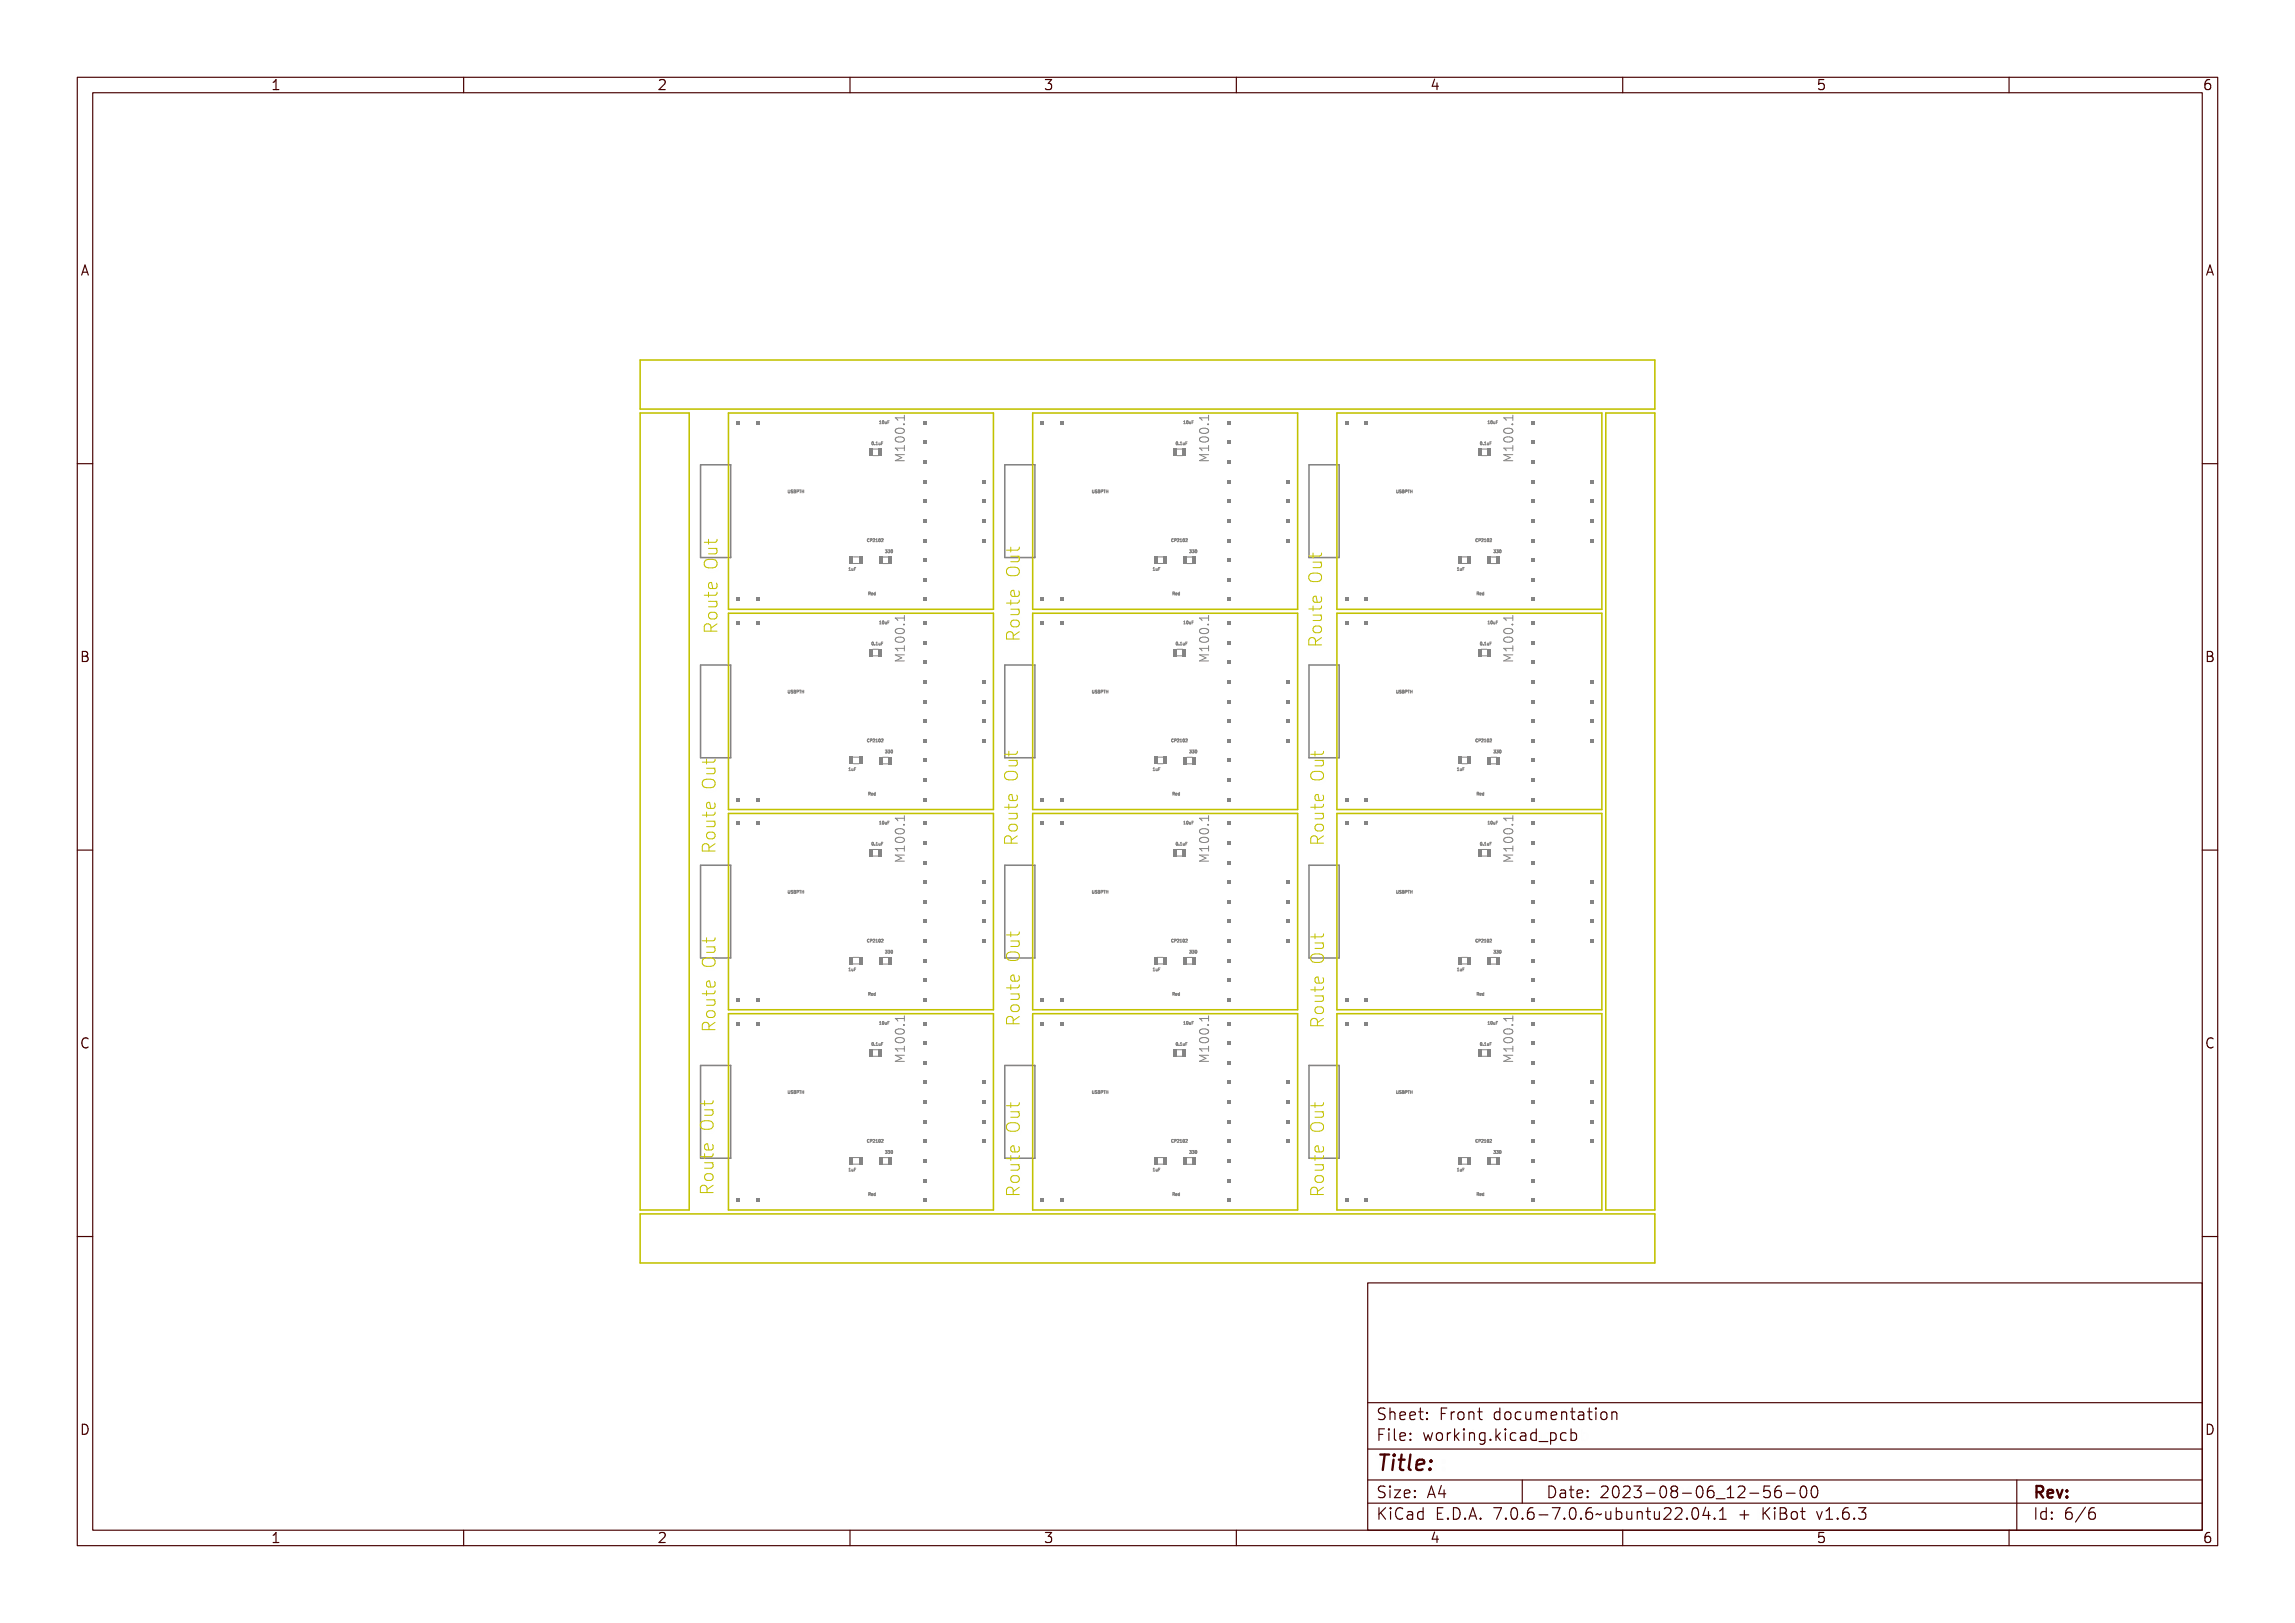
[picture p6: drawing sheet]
<svg xmlns="http://www.w3.org/2000/svg" width="297mm" height="210mm" viewBox="0 0 297 210" stroke-linecap="round" stroke-linejoin="round" font-family="sans-serif">
<defs><g id="words">
<text font-size="2.7" fill="#480000" x="178" y="190.3">Title:</text>
<g font-size="2" fill="#480000">
<text x="178" y="183.7">Sheet: Front documentation</text>
<text x="178" y="186.5">File: working.kicad_pcb</text>
<text x="178" y="193.9">Size: A4</text>
<text x="178" y="196.6">KiCad E.D.A. 7.0.6-7.0.6~ubuntu22.04.1 + KiBot v1.6.3</text>
<text x="200" y="193.9">Date: 2023-08-06_12-56-00</text>
<text x="263" y="196.6">Id: 6/6</text>
<text x="263" y="193.9">Rev:</text>
</g>
<g font-size="1.7" fill="#480000">
<text x="35" y="11.7">1</text>
<text x="85" y="11.7">2</text>
<text x="135" y="11.7">3</text>
<text x="185" y="11.7">4</text>
<text x="235" y="11.7">5</text>
<text x="285" y="11.7">6</text>
<text x="10.5" y="35.7">A</text>
<text x="285.5" y="35.7">A</text>
<text x="10.5" y="85.6">B</text>
<text x="285.5" y="85.6">B</text>
<text x="10.5" y="135.7">C</text>
<text x="285.5" y="135.7">C</text>
<text x="10.5" y="185.6">D</text>
<text x="285.5" y="185.6">D</text>
<text x="35" y="199.7">1</text>
<text x="85" y="199.7">2</text>
<text x="135" y="199.7">3</text>
<text x="185" y="199.7">4</text>
<text x="235" y="199.7">5</text>
<text x="285" y="199.7">6</text>
</g>
<g font-size=".5" fill="#848484">
<text x="112.8" y="57.6">0.1uF</text>
<text x="113.7" y="54.8">10uF</text>
<text x="152.2" y="57.6">0.1uF</text>
<text x="153.1" y="54.8">10uF</text>
<text x="191.6" y="57.6">0.1uF</text>
<text x="192.5" y="54.8">10uF</text>
<text x="101.9" y="63.8">USBPTH</text>
<text x="141.3" y="63.8">USBPTH</text>
<text x="180.6" y="63.8">USBPTH</text>
<text x="112.2" y="70.1">CP2102</text>
<text x="114.7" y="71.5">330</text>
<text x="151.5" y="70.1">CP2102</text>
<text x="154.1" y="71.5">330</text>
<text x="190.9" y="70.1">CP2102</text>
<text x="193.4" y="71.5">330</text>
<text x="109.8" y="73.8">1uF</text>
<text x="112.3" y="77">Red</text>
<text x="149.1" y="73.8">1uF</text>
<text x="151.7" y="77">Red</text>
<text x="188.5" y="73.8">1uF</text>
<text x="191" y="77">Red</text>
<text x="112.8" y="83.5">0.1uF</text>
<text x="113.7" y="80.7">10uF</text>
<text x="152.2" y="83.5">0.1uF</text>
<text x="153.1" y="80.7">10uF</text>
<text x="191.6" y="83.5">0.1uF</text>
<text x="192.5" y="80.7">10uF</text>
<text x="101.9" y="89.7">USBPTH</text>
<text x="141.3" y="89.7">USBPTH</text>
<text x="180.6" y="89.7">USBPTH</text>
<text x="109.8" y="99.7">1uF</text>
<text x="112.2" y="96">CP2102</text>
<text x="114.7" y="97.4">330</text>
<text x="149.1" y="99.7">1uF</text>
<text x="151.5" y="96">CP2102</text>
<text x="154.1" y="97.4">330</text>
<text x="188.5" y="99.7">1uF</text>
<text x="190.9" y="96">CP2102</text>
<text x="193.4" y="97.4">330</text>
<text x="112.3" y="102.9">Red</text>
<text x="113.7" y="106.7">10uF</text>
<text x="151.7" y="102.9">Red</text>
<text x="153.1" y="106.7">10uF</text>
<text x="191" y="102.9">Red</text>
<text x="192.5" y="106.7">10uF</text>
<text x="112.8" y="109.4">0.1uF</text>
<text x="152.2" y="109.4">0.1uF</text>
<text x="191.6" y="109.4">0.1uF</text>
<text x="101.9" y="115.6">USBPTH</text>
<text x="141.3" y="115.6">USBPTH</text>
<text x="180.6" y="115.6">USBPTH</text>
<text x="109.8" y="125.6">1uF</text>
<text x="112.2" y="121.9">CP2102</text>
<text x="114.7" y="123.4">330</text>
<text x="149.1" y="125.6">1uF</text>
<text x="151.5" y="121.9">CP2102</text>
<text x="154.1" y="123.4">330</text>
<text x="188.5" y="125.6">1uF</text>
<text x="190.9" y="121.9">CP2102</text>
<text x="193.4" y="123.4">330</text>
<text x="112.3" y="128.8">Red</text>
<text x="151.7" y="128.8">Red</text>
<text x="191" y="128.8">Red</text>
<text x="112.8" y="135.3">0.1uF</text>
<text x="113.7" y="132.6">10uF</text>
<text x="152.2" y="135.3">0.1uF</text>
<text x="153.1" y="132.6">10uF</text>
<text x="191.6" y="135.3">0.1uF</text>
<text x="192.5" y="132.6">10uF</text>
<text x="101.9" y="141.5">USBPTH</text>
<text x="141.3" y="141.5">USBPTH</text>
<text x="180.6" y="141.5">USBPTH</text>
<text x="112.2" y="147.8">CP2102</text>
<text x="114.7" y="149.3">330</text>
<text x="151.5" y="147.8">CP2102</text>
<text x="154.1" y="149.3">330</text>
<text x="190.9" y="147.8">CP2102</text>
<text x="193.4" y="149.3">330</text>
<text x="109.8" y="151.5">1uF</text>
<text x="112.3" y="154.7">Red</text>
<text x="149.1" y="151.5">1uF</text>
<text x="151.7" y="154.7">Red</text>
<text x="188.5" y="151.5">1uF</text>
<text x="191" y="154.7">Red</text>
</g>
</g></defs>
<g fill="none" stroke="#848484" stroke-width=".13">
<path d="M112.9 57.2a.17 .17 0 0 1 .2 .2 .17 .17 0 0 1-.2 .1zM113 57.2l.1 .1-.1 .2zM113.3 57.5v.1zM113.5 57.2h.1v.3l.1 .1h-.2l.1-.1v-.3zM113.8 57.3l.1 .2 .1-.2v.3l-.2-.1zM113.8 54.5h.1v.3h.1h-.2h.1v-.3zM114.1 54.5a.17 .17 0 0 1 .2 .2 .17 .17 0 0 1-.2 .1zM114.1 57.2h.2h-.2v.2h.2h-.2v.2zM114.1 54.5l.1 .1v.2zM114.4 54.6l.1 .2 .1-.2v.2h-.2zM114.7 54.5h.2h-.2v.1h.2l-.2 .1v.1zM115.9 58.2h1.2v.2h-1l.6 .2v.1l-.6 .2h1v.1h-1.2v-.2l.6-.2-.6-.2z"/>
<path d="M115.9 57.6h1.1v-.3h.1v.6h-.1v-.2h-.9v.3h-.1zM115.9 53.8h1.1v-.3h.1v.7h-.1v-.3h-.9v.3h-.1zM116 56.6a.64 .64 0 0 1 1 .3 .74 .74 0 0 1-1.1 0zM116 55.5a.64 .64 0 0 1 1 .3 .73 .73 0 0 1-1.1 0zM116.1 56.5a.72 .72 0 0 1 1 .2 .66 .66 0 0 1-.6 .4 .66 .66 0 0 1-.6-.4zM116.1 55.5a.72 .72 0 0 1 1 .3 .66 .66 0 0 1-.6 .4 .66 .66 0 0 1-.6-.4zM116.1 56.6l.4-.1a.37 .37 0 0 1 .5 .2 .62 .62 0 0 1-1 0zM116.1 55.7l.4-.1a.37 .37 0 0 1 .5 .2 .62 .62 0 0 1-1 0zM116.9 54.8h.2v.2h-.2zM116.9 54.9h.1M117 58.8h-1.1l.8 .4-.8 .4h1.1M117 58h-1.1l.3 .3"/>
<path d="M117 54.1h-1.1l.3 .3M117 53.7v.7M117 57.6v.7M152.3 57.2a.17 .17 0 0 1 .2 .2 .17 .17 0 0 1-.2 .1zM152.3 57.2l.1 .1v.2zM152.6 57.5l.1 .1zM152.9 57.2h.1v.3l.1 .1h-.2v-.1v-.3zM153.2 57.3l.1 .2 .1-.2v.3l-.2-.1zM153.2 54.5h.1v.3h.1h-.2v-.3zM153.5 54.5a.17 .17 0 0 1 .2 .2 .17 .17 0 0 1-.2 .1zM153.5 57.2h.2h-.2v.2h.2h-.2v.2zM153.5 54.5l.1 .1-.1 .2z"/>
<path d="M153.8 54.6l.1 .2 .1-.2v.2h-.2zM154.1 54.5h.2h-.2v.1h.2l-.2 .1v.1zM155.3 55.6a.78 .78 0 0 1 1.1 .1v.1a.73 .73 0 0 1-1.2 0zM155.3 56.7a.78 .78 0 0 1 1.1 .1v.1a.74 .74 0 0 1-1.2 0zM155.3 58.2h1.2v.2h-1.1l.6 .2v.1l-.6 .2h1.1v.1h-1.2v-.2l.6-.2-.6-.2zM155.3 57.6h1v-.3h.2v.6h-.2v-.2h-.8v.3h-.1zM155.3 53.8h1v-.3h.2v.7h-.2v-.3h-.8v.3h-.1zM155.4 56.5a.72 .72 0 0 1 1.1 .2 .66 .66 0 0 1-.6 .4 .66 .66 0 0 1-.6-.4zM155.4 55.5a.72 .72 0 0 1 1.1 .3 .66 .66 0 0 1-.6 .4 .66 .66 0 0 1-.6-.4zM155.4 56.6l.5-.1a.37 .37 0 0 1 .5 .2 .62 .62 0 0 1-1 0zM155.4 55.7l.5-.1a.37 .37 0 0 1 .5 .2 .62 .62 0 0 1-1 0zM156.2 54.8h.3v.2h-.3z"/>
<path d="M156.3 54.9h.1M156.4 53.7v.7M156.4 57.6v.7M156.4 58.8h-1.2l.9 .4-.9 .4h1.2M156.4 58h-1.2l.4 .3M156.4 54.1h-1.2l.4 .3M191.6 57.2h.1a.17 .17 0 0 1 .1 .2 .17 .17 0 0 1-.2 .1zM191.7 57.2l.1 .1-.1 .2zM192 57.5l.1 .1zM192.2 57.2h.2v.3v.1h-.2l.1-.1v-.3zM192.5 57.3l.1 .2 .1-.2v.3l-.2-.1zM192.5 54.5h.2v.3h-.2h.1v-.3z"/>
<path d="M192.8 54.5h.1a.17 .17 0 0 1 .1 .2 .17 .17 0 0 1-.2 .1zM192.8 57.2h.2h-.1v.2h.1h-.1v.2zM192.9 54.5l.1 .1-.1 .2zM193.1 54.6l.1 .2 .1-.2v.2h-.2zM193.4 54.5h.2h-.1v.1h.1l-.1 .1v.1zM194.7 58.2h1.1v.2h-1l.6 .2v.1l-.6 .2h1v.1h-1.1v-.2l.6-.2-.6-.2zM194.7 57.6h1v-.3h.1v.6h-.1v-.2h-.9l.1 .3h-.2zM194.7 53.8h1v-.3h.1v.7h-.1v-.3h-.9l.1 .3h-.2zM194.7 56.6a.64 .64 0 0 1 1.1 .3 .74 .74 0 0 1-1.2 0zM194.7 55.5a.64 .64 0 0 1 1.1 .3 .73 .73 0 0 1-1.2 0zM194.8 56.5a.72 .72 0 0 1 1 .2 .66 .66 0 0 1-.5 .4 .66 .66 0 0 1-.6-.4zM194.8 55.5a.72 .72 0 0 1 1 .3 .66 .66 0 0 1-.5 .4 .66 .66 0 0 1-.6-.4z"/>
<path d="M194.8 56.6l.5-.1a.37 .37 0 0 1 .4 .2 .62 .62 0 0 1-.9 0zM194.8 55.7l.5-.1a.37 .37 0 0 1 .4 .2 .62 .62 0 0 1-.9 0zM195.6 54.8h.2v.2h-.2zM195.7 54.9h.1M195.8 58.8h-1.2l.8 .4-.8 .4h1.2M195.8 58h-1.2l.3 .3M195.8 54.1h-1.2l.3 .3M195.8 53.7v.7M195.8 57.6v.7M101.9 63.4l.1 .3h.1v-.3l.1 .3a.12 .12 0 0 1-.2 .1 .12 .12 0 0 1-.1-.1zM102.3 63.4h.1l-.1 .1a.14 .14 0 0 1 .2 .2 .16 .16 0 0 1-.3 .1l.2-.1-.2-.1zM102.5 63.4h.2v.2a.1 .1 0 0 1 .1 .1 .11 .11 0 0 1-.2 .1h-.1z"/>
<path d="M102.6 63.6h.1v.1l-.1 .1zM102.6 63.5h.1v.1h-.1zM102.8 63.4h.1a.14 .14 0 0 1 .2 .2 .12 .12 0 0 1-.2 0l-.1 .2zM102.9 63.5h.1v.1h-.1zM103.1 63.4h.3l-.1 .1v.3l-.1-.3zM103.4 63.4l.1 .2h.1l.1-.2v.4l-.1-.2h-.1l-.1 .2zM103.8 63.6h.2M104 63.4v.4M109.8 73.5h.2v.3h-.2h.1v-.3zM110.1 73.5l.1 .3 .1-.3v.3h-.2zM110.4 73.5h.2h-.1v.1h.1h-.1v.2zM112.2 69.8h.2a.13 .13 0 0 0-.2 .1 .13 .13 0 0 0 .2 .1v.1a.18 .18 0 0 1-.2-.1 .18 .18 0 0 1 0-.2z"/>
<path d="M112.3 76.6l.3 .1-.1 .1 .1 .2-.2-.2-.1 .2zM112.4 76.7l.1 .1h-.1zM112.5 69.7h.1a.12 .12 0 0 1 .1 .2 .12 .12 0 0 1-.1 .1l-.1 .1zM112.6 69.8h.1v.1h-.1zM112.7 76.8h.2v.1h-.2v.1l.2-.1-.1 .1a.15 .15 0 0 1-.2-.1 .15 .15 0 0 1 .1-.1zM112.7 76.8h.1h-.1zM112.8 69.8a.16 .16 0 0 1 .2 .1 .16 .16 0 0 1-.2 .2h.2h-.2l.2-.3zM113 76.8h.1l.1-.2-.1 .4a.13 .13 0 0 1-.2-.1 .13 .13 0 0 1 .1-.1zM113.1 69.8l.1-.1v.4h.1h-.2h.1v-.3zM113.4 69.8l.1-.1a.17 .17 0 0 1 .1 .2 .17 .17 0 0 1-.2 .2zM113.5 69.8l.1 .1-.1 .2zM113.7 69.8a.16 .16 0 0 1 .2 .1 .16 .16 0 0 1-.2 .2h.2h-.2l.2-.3z"/>
<path d="M114.1 69.7h.1l.1 .1-.2 .3h.2M114.7 71.2h.2v.1a.11 .11 0 0 1 0 .2 .11 .11 0 0 1-.2 0l.2-.1h-.1l.1-.2zM115 71.2h.2v.1a.11 .11 0 0 1 0 .2 .11 .11 0 0 1-.2 0l.2-.1h-.1l.1-.2zM115.4 71.2a.17 .17 0 0 1 .2 .2 .17 .17 0 0 1-.2 .1zM115.4 71.2l.1 .1v.2zM115.9 79.7h1.1v-.2h.1v.6h-.1v-.3h-.9v.3h-.1zM117 79.6v.7M117 80h-1.1l.3 .3M141.3 63.4l.1 .3h.1v-.3v.3a.12 .12 0 0 1-.1 .1 .12 .12 0 0 1-.1-.1zM141.6 63.4h.2l-.2 .1a.14 .14 0 0 1 .2 .2 .14 .14 0 0 1-.2 .1l.2-.1-.2-.1zM141.9 63.4h.2v.2a.1 .1 0 0 1 0 .1 .1 .1 0 0 1-.1 .1h-.1zM142 63.6h.1v.1l-.1 .1z"/>
<path d="M142 63.5h.1v.1h-.1zM142.2 63.4h.1a.12 .12 0 0 1 .1 .2 .12 .12 0 0 1-.1 0l-.1 .2zM142.3 63.5l.1 .1h-.1zM142.5 63.4h.3l-.2 .1v.3v-.3zM142.8 63.4v.2h.2v-.2v.4v-.2h-.2v.2zM143.2 63.6h.2M143.4 63.4v.4M149.2 73.5h.1v.3h.1h-.2l.1-.3zM149.5 73.5l.1 .3 .1-.3v.3h-.2zM149.8 73.5h.2h-.2v.1h.2h-.2v.2zM151.6 69.8h.2a.13 .13 0 0 0-.2 .1 .13 .13 0 0 0 .2 .1v.1a.18 .18 0 0 1-.3-.1 .18 .18 0 0 1 .1-.2zM151.7 76.6l.2 .1v.1l.1 .2-.2-.2-.1 .2z"/>
<path d="M151.8 76.7l.1 .1h-.1zM151.9 69.7h.1a.12 .12 0 0 1 .1 .2 .12 .12 0 0 1-.2 .1v.1zM151.9 69.8h.1v.1h-.1zM152 76.8h.2v.1h-.1v.1l.1-.1v.1a.15 .15 0 0 1-.2-.1 .15 .15 0 0 1 0-.1zM152.1 76.8h.1h-.1zM152.2 69.8a.16 .16 0 0 1 .2 .1 .16 .16 0 0 1-.2 .2h.2h-.2l.1-.3zM152.3 76.8h.2v-.2v.4a.13 .13 0 0 1-.2-.1 .13 .13 0 0 1 0-.1zM152.5 69.8l.1-.1v.4h.1h-.2h.1v-.3zM152.8 69.8v-.1a.17 .17 0 0 1 .2 .2 .17 .17 0 0 1-.2 .2zM152.8 69.8l.1 .1v.2zM153.1 69.8a.16 .16 0 0 1 .2 .1 .16 .16 0 0 1-.2 .2h.2h-.2l.1-.3zM153.5 69.7h.1l.1 .1-.3 .3h.3"/>
<path d="M154.1 71.2h.2v.1a.11 .11 0 0 1 0 .2 .11 .11 0 0 1-.2 0l.2-.1h-.1l.1-.2zM154.4 71.2h.2v.1a.11 .11 0 0 1 0 .2 .11 .11 0 0 1-.2 0l.2-.1h-.1l.1-.2zM154.7 71.2h.1a.17 .17 0 0 1 .1 .2 .17 .17 0 0 1-.2 .1zM154.8 71.2l.1 .1-.1 .2zM155.3 79.7h1v-.2h.2v.6h-.2v-.3h-.8v.3h-.1zM156.4 79.6v.7M156.4 80h-1.2l.4 .3M180.7 63.4v.3h.1v-.3l.1 .3a.12 .12 0 0 1-.1 .1 .12 .12 0 0 1-.1-.1zM181 63.4h.2l-.2 .1a.14 .14 0 0 1 .2 .2 .14 .14 0 0 1-.2 .1l.2-.1-.2-.1zM181.3 63.4h.2l-.1 .2a.1 .1 0 0 1 .1 .1 .1 .1 0 0 1-.1 .1h-.1zM181.3 63.6h.1v.1l-.1 .1zM181.3 63.5h.1v.1h-.1z"/>
<path d="M181.6 63.4h.1a.12 .12 0 0 1 .1 .2 .12 .12 0 0 1-.2 0v.2zM181.6 63.5h.1v.1h-.1zM181.8 63.4h.3l-.1 .1v.3v-.3zM182.2 63.4v.2h.2v-.2v.4v-.2h-.2v.2zM182.5 63.6h.2M182.7 63.4v.4M188.6 73.5h.1v.3h.1h-.2v-.3zM188.9 73.5l.1 .3 .1-.3v.3h-.2zM189.2 73.5h.2h-.2v.1h.2h-.2v.2zM191 69.8h.2a.13 .13 0 0 0-.2 .1 .13 .13 0 0 0 .2 .1l-.1 .1a.18 .18 0 0 1-.2-.1 .18 .18 0 0 1 .1-.2zM191.1 76.6l.2 .1-.1 .1 .1 .2-.1-.2-.1 .2zM191.1 76.7l.1 .1h-.1z"/>
<path d="M191.2 69.7h.1a.14 .14 0 0 1 .2 .2 .12 .12 0 0 1-.2 .1l-.1 .1zM191.3 69.8h.1v.1h-.1zM191.4 76.8h.2v.1h-.2l.1 .1 .1-.1v.1a.15 .15 0 0 1-.2-.1 .15 .15 0 0 1 0-.1zM191.5 76.8h.1h-.2zM191.5 69.8a.16 .16 0 0 1 .3 .1 .16 .16 0 0 1-.2 .2h.2h-.3l.2-.3zM191.7 76.8h.2v-.2l-.1 .4a.13 .13 0 0 1-.1-.1 .13 .13 0 0 1 0-.1zM191.9 69.8l.1-.1v.4h.1h-.2v-.3zM192.2 69.8v-.1a.17 .17 0 0 1 .2 .2 .17 .17 0 0 1-.2 .2zM192.2 69.8l.1 .1-.1 .2zM192.4 69.8a.16 .16 0 0 1 .3 .1 .16 .16 0 0 1-.2 .2h.2h-.3l.2-.3zM192.8 69.7h.2v.1l-.2 .3h.2M193.5 71.2h.2l-.1 .1a.11 .11 0 0 1 .1 .2 .11 .11 0 0 1-.2 0l.2-.1h-.2l.1-.2z"/>
<path d="M193.8 71.2h.2l-.1 .1a.11 .11 0 0 1 .1 .2 .11 .11 0 0 1-.2 0l.2-.1h-.2l.2-.2zM194.1 71.2a.17 .17 0 0 1 .2 .2 .17 .17 0 0 1-.2 .1zM194.2 71.2l.1 .1-.1 .2zM194.7 79.7h1v-.2h.1v.6h-.1v-.3h-.9l.1 .3h-.2zM195.8 79.6v.7M195.8 80h-1.2l.3 .3M101.9 89.3l.1 .3h.1v-.3l.1 .3a.12 .12 0 0 1-.2 .1 .12 .12 0 0 1-.1-.1zM102.3 89.4l.1-.1-.1 .1a.14 .14 0 0 1 .2 .2 .16 .16 0 0 1-.3 .1l.2-.1-.2-.1zM102.5 89.3l.2 .1v.1a.1 .1 0 0 1 .1 .1 .11 .11 0 0 1-.2 .1h-.1zM102.6 89.5h.1v.1l-.1 .1zM102.6 89.4h.1v.1h-.1zM102.8 89.3h.1a.14 .14 0 0 1 .2 .2 .12 .12 0 0 1-.2 0l-.1 .2z"/>
<path d="M102.9 89.4h.1v.1h-.1zM103.1 89.3h.3l-.1 .1v.3l-.1-.3zM103.4 89.3l.1 .2h.1l.1-.2v.4l-.1-.2h-.1l-.1 .2zM103.8 89.5h.2M104 89.3v.4M109.8 99.4h.2v.3h-.2h.1v-.3zM110.1 99.5l.1 .2 .1-.2v.2h-.2zM110.4 99.4h.2h-.1v.1h.1l-.1 .1v.1zM112.2 95.7h.2a.13 .13 0 0 0-.2 .1 .13 .13 0 0 0 .2 .1v.1a.18 .18 0 0 1-.2-.1 .18 .18 0 0 1 0-.2zM112.5 95.6h.1a.12 .12 0 0 1 .1 .2 .12 .12 0 0 1-.1 .1l-.1 .1zM112.6 95.7h.1v.1h-.1zM112.8 95.7a.16 .16 0 0 1 .2 .1 .16 .16 0 0 1-.2 .2h.2h-.2l.2-.3z"/>
<path d="M112.9 83.1a.17 .17 0 0 1 .2 .2 .17 .17 0 0 1-.2 .1zM113 83.2h.1l-.1 .2zM113.1 95.7l.1-.1v.4h.1h-.2h.1v-.3zM113.3 83.4v.1zM113.4 95.7l.1-.1a.17 .17 0 0 1 .1 .2 .17 .17 0 0 1-.2 .2zM113.5 95.7l.1 .1-.1 .2zM113.5 83.1h.1v.3l.1 .1h-.2l.1-.1v-.2zM113.7 95.7a.16 .16 0 0 1 .2 .1 .16 .16 0 0 1-.2 .2h.2h-.2l.2-.3zM113.8 83.2l.1 .2 .1-.2v.3h-.2zM113.8 80.4h.1v.3h.1h-.2h.1v-.3zM114.1 80.4a.17 .17 0 0 1 .2 .2 .17 .17 0 0 1-.2 .1zM114.1 95.6h.1l.1 .1-.2 .3h.2"/>
<path d="M114.1 83.1h.2h-.2v.2h.2h-.2v.2zM114.1 80.4l.1 .1v.2zM114.4 80.5l.1 .2 .1-.2v.2h-.2zM114.7 80.4h.2h-.2v.1h.2l-.2 .1v.1zM114.7 97.1h.2v.1a.11 .11 0 0 1 0 .2 .11 .11 0 0 1-.2 0l.2-.1h-.1l.1-.2zM115 97.1h.2v.1a.11 .11 0 0 1 0 .2 .11 .11 0 0 1-.2 0l.2-.1h-.1l.1-.2zM115.4 97.1a.17 .17 0 0 1 .2 .2 .17 .17 0 0 1-.2 .1zM115.4 97.1l.1 .1v.2zM115.9 84.1h1.2v.2h-1l.6 .2v.1l-.6 .2h1v.1h-1.2v-.2l.6-.2-.6-.2zM115.9 83.5h1.1v-.3h.1v.7h-.1v-.3h-.9v.3h-.1zM116 81.4a.64 .64 0 0 1 1 .3 .74 .74 0 0 1-1.1 0zM116 82.5l.6-.1 .3 .1 .1 .2a.64 .64 0 0 1-1 .3l-.1-.2z"/>
<path d="M116.1 82.4a.72 .72 0 0 1 1 .2 .66 .66 0 0 1-.6 .4 .66 .66 0 0 1-.6-.4zM116.1 81.4a.72 .72 0 0 1 1 .3 .66 .66 0 0 1-.6 .4 .66 .66 0 0 1-.6-.4zM116.1 82.6l.4-.2a.37 .37 0 0 1 .5 .2 .62 .62 0 0 1-1 0zM116.1 81.6l.4-.1a.37 .37 0 0 1 .5 .2 .62 .62 0 0 1-1 0zM116.9 80.7h.2v.2h-.2zM116.9 80.8h.1M117 83.6v.6M117 84.7h-1.1l.8 .4-.8 .4h1.1M117 83.9h-1.1l.3 .3M141.3 89.3l.1 .3h.1v-.3v.3a.12 .12 0 0 1-.1 .1 .12 .12 0 0 1-.1-.1zM141.6 89.4l.2-.1-.2 .1a.14 .14 0 0 1 .2 .2 .14 .14 0 0 1-.2 .1l.2-.1-.2-.1zM141.9 89.3l.2 .1v.1a.1 .1 0 0 1 0 .1 .1 .1 0 0 1-.1 .1h-.1z"/>
<path d="M142 89.5h.1v.1l-.1 .1zM142 89.4h.1v.1h-.1zM142.2 89.3h.1a.12 .12 0 0 1 .1 .2 .12 .12 0 0 1-.1 0l-.1 .2zM142.3 89.4h.1v.1h-.1zM142.5 89.3h.3l-.2 .1v.3v-.3zM142.8 89.3v.2h.2v-.2v.4v-.2h-.2v.2zM143.2 89.5h.2M143.4 89.3v.4M149.2 99.4h.1v.3h.1h-.2l.1-.3zM149.5 99.5l.1 .2 .1-.2v.2h-.2zM149.8 99.4h.2h-.2v.1h.2l-.2 .1v.1zM151.6 95.7h.2a.13 .13 0 0 0-.2 .1 .13 .13 0 0 0 .2 .1v.1a.18 .18 0 0 1-.3-.1 .18 .18 0 0 1 .1-.2z"/>
<path d="M151.9 95.6h.1a.12 .12 0 0 1 .1 .2 .12 .12 0 0 1-.2 .1v.1zM151.9 95.7l.1 .1h-.1zM152.2 95.7a.16 .16 0 0 1 .2 .1 .16 .16 0 0 1-.2 .2h.2h-.2l.1-.3zM152.3 83.1a.17 .17 0 0 1 .2 .2 .17 .17 0 0 1-.2 .1zM152.3 83.2h.1v.2zM152.5 95.7l.1-.1v.4h.1h-.2h.1v-.3zM152.6 83.4l.1 .1zM152.8 95.7v-.1a.17 .17 0 0 1 .2 .2 .17 .17 0 0 1-.2 .2zM152.8 95.7l.1 .1v.2zM152.9 83.1h.1v.3l.1 .1h-.2v-.1v-.2zM153.1 95.7a.16 .16 0 0 1 .2 .1 .16 .16 0 0 1-.2 .2h.2h-.2l.1-.3zM153.2 83.2l.1 .2 .1-.2v.3h-.2z"/>
<path d="M153.2 80.4h.1v.3h.1h-.2v-.3zM153.5 95.6h.1l.1 .1-.3 .3h.3M153.5 80.4a.17 .17 0 0 1 .2 .2 .17 .17 0 0 1-.2 .1zM153.5 83.1h.2h-.2v.2h.2h-.2v.2zM153.5 80.4l.1 .1-.1 .2zM153.8 80.5l.1 .2 .1-.2v.2h-.2zM154.1 80.4h.2h-.2v.1h.2l-.2 .1v.1zM154.1 97.1h.2v.1a.11 .11 0 0 1 0 .2 .11 .11 0 0 1-.2 0l.2-.1h-.1l.1-.2zM154.4 97.1h.2v.1a.11 .11 0 0 1 0 .2 .11 .11 0 0 1-.2 0l.2-.1h-.1l.1-.2zM154.7 97.1h.1a.17 .17 0 0 1 .1 .2 .17 .17 0 0 1-.2 .1zM154.8 97.1l.1 .1-.1 .2zM155.3 81.5a.78 .78 0 0 1 1.1 .1v.1a.74 .74 0 0 1-1.2 0z"/>
<path d="M155.3 82.6a.78 .78 0 0 1 1.1 .1v.1a.73 .73 0 0 1-1.2 0zM155.3 84.1h1.2v.2h-1.1l.6 .2v.1l-.6 .2h1.1v.1h-1.2v-.2l.6-.2-.6-.2zM155.3 83.5h1v-.3h.2v.7h-.2v-.3h-.8v.3h-.1zM155.4 82.4a.72 .72 0 0 1 1.1 .2 .66 .66 0 0 1-.6 .4 .66 .66 0 0 1-.6-.4zM155.4 81.4a.72 .72 0 0 1 1.1 .3 .66 .66 0 0 1-.6 .4 .66 .66 0 0 1-.6-.4zM155.4 82.6l.5-.2a.37 .37 0 0 1 .5 .2 .62 .62 0 0 1-1 0zM155.4 81.6l.5-.1a.37 .37 0 0 1 .5 .2 .62 .62 0 0 1-1 0zM156.2 80.7h.3v.2h-.3zM156.3 80.8h.1M156.4 83.6v.6M156.4 84.7h-1.2l.9 .4-.9 .4h1.2M156.4 83.9h-1.2l.4 .3"/>
<path d="M180.7 89.3v.3h.1v-.3l.1 .3a.12 .12 0 0 1-.1 .1 .12 .12 0 0 1-.1-.1zM181 89.4l.2-.1-.2 .1a.14 .14 0 0 1 .2 .2 .14 .14 0 0 1-.2 .1l.2-.1-.2-.1zM181.3 89.3l.2 .1-.1 .1a.1 .1 0 0 1 .1 .1 .1 .1 0 0 1-.1 .1h-.1zM181.3 89.5h.1v.1l-.1 .1zM181.3 89.4h.1v.1h-.1zM181.6 89.3h.1a.12 .12 0 0 1 .1 .2 .12 .12 0 0 1-.2 0v.2zM181.6 89.4h.1v.1h-.1zM181.8 89.3h.3l-.1 .1v.3v-.3zM182.2 89.3v.2h.2v-.2v.4v-.2h-.2v.2zM182.5 89.5h.2M182.7 89.3v.4M188.6 99.4h.1v.3h.1h-.2v-.3z"/>
<path d="M188.9 99.5l.1 .2 .1-.2v.2h-.2zM189.2 99.4h.2h-.2v.1h.2l-.2 .1v.1zM191 95.7h.2a.13 .13 0 0 0-.2 .1 .13 .13 0 0 0 .2 .1l-.1 .1a.18 .18 0 0 1-.2-.1 .18 .18 0 0 1 .1-.2zM191.2 95.6h.1a.14 .14 0 0 1 .2 .2 .12 .12 0 0 1-.2 .1l-.1 .1zM191.3 95.7h.1v.1h-.1zM191.5 95.7a.16 .16 0 0 1 .3 .1 .16 .16 0 0 1-.2 .2h.2h-.3l.2-.3zM191.6 83.1h.1a.17 .17 0 0 1 .1 .2 .17 .17 0 0 1-.2 .1zM191.7 83.2h.1l-.1 .2zM191.9 95.7l.1-.1v.4h.1h-.2v-.3zM192 83.4l.1 .1zM192.2 95.7v-.1a.17 .17 0 0 1 .2 .2 .17 .17 0 0 1-.2 .2zM192.2 95.7l.1 .1-.1 .2z"/>
<path d="M192.2 83.1h.2v.3v.1h-.2l.1-.1v-.2zM192.4 95.7a.16 .16 0 0 1 .3 .1 .16 .16 0 0 1-.2 .2h.2h-.3l.2-.3zM192.5 83.2l.1 .2 .1-.2v.3h-.2zM192.5 80.4h.2v.3h-.2h.1v-.3zM192.8 95.6h.2v.1l-.2 .3h.2M192.8 80.4h.1a.17 .17 0 0 1 .1 .2 .17 .17 0 0 1-.2 .1zM192.8 83.1h.2h-.1v.2h.1h-.1v.2zM192.9 80.4l.1 .1-.1 .2zM193.1 80.5l.1 .2 .1-.2v.2h-.2zM193.4 80.4h.2h-.1v.1h.1l-.1 .1v.1zM193.5 97.1h.2l-.1 .1a.11 .11 0 0 1 .1 .2 .11 .11 0 0 1-.2 0l.2-.1h-.2l.1-.2zM193.8 97.1h.2l-.1 .1a.11 .11 0 0 1 .1 .2 .11 .11 0 0 1-.2 0l.2-.1h-.2l.2-.2z"/>
<path d="M194.1 97.1a.17 .17 0 0 1 .2 .2 .17 .17 0 0 1-.2 .1zM194.2 97.1l.1 .1-.1 .2zM194.7 81.5a.78 .78 0 0 1 1.1 .1v.1a.74 .74 0 0 1-1.2 0zM194.7 84.1h1.1v.2h-1l.6 .2v.1l-.6 .2h1v.1h-1.1v-.2l.6-.2-.6-.2zM194.7 83.5h1v-.3h.1v.7h-.1v-.3h-.9l.1 .3h-.2zM194.7 82.5l.6-.1 .4 .1 .1 .2a.63 .63 0 0 1-1.1 .3l-.1-.2zM194.8 82.4a.72 .72 0 0 1 1 .2 .66 .66 0 0 1-.5 .4 .66 .66 0 0 1-.6-.4zM194.8 81.4a.72 .72 0 0 1 1 .3 .66 .66 0 0 1-.5 .4 .66 .66 0 0 1-.6-.4zM194.8 82.6l.5-.2a.37 .37 0 0 1 .4 .2 .62 .62 0 0 1-.9 0zM194.8 81.6l.5-.1a.37 .37 0 0 1 .4 .2 .62 .62 0 0 1-.9 0zM195.6 80.7h.2v.2h-.2zM195.7 80.8h.1"/>
<path d="M195.8 83.6v.6M195.8 84.7h-1.2l.8 .4-.8 .4h1.2M195.8 83.9h-1.2l.3 .3M101.9 115.2l.1 .4 .1-.1v-.3l.1 .3a.12 .12 0 0 1-.2 .1 .12 .12 0 0 1-.1-.1zM102.3 115.3h.1l-.1 .1a.14 .14 0 0 1 .2 .1 .16 .16 0 0 1-.3 .1l.2-.1-.2-.1zM102.5 115.2l.2 .1v.1a.1 .1 0 0 1 .1 .1 .11 .11 0 0 1-.2 .1h-.1zM102.6 115.4h.1v.1l-.1 .1zM102.6 115.3h.1v.1h-.1zM102.8 115.2h.1a.14 .14 0 0 1 .2 .2 .12 .12 0 0 1-.2 .1l-.1 .1zM102.9 115.3h.1v.1h-.1zM103.1 115.2h.3l-.1 .1v.3l-.1-.3zM103.4 115.2l.1 .2h.1l.1-.2v.4l-.1-.2h-.1l-.1 .2z"/>
<path d="M103.8 115.4h.2M104 115.2v.4M112.3 102.5l.3 .1-.1 .1 .1 .2-.2-.1-.1 .1zM112.4 102.6l.1 .1h-.1zM112.7 102.7h.2v.1h-.2v.1l.2-.1-.1 .1a.15 .15 0 0 1-.2-.1 .15 .15 0 0 1 .1-.1zM112.7 102.7h.1h-.1zM112.9 109.1v-.1a.17 .17 0 0 1 .2 .2 .17 .17 0 0 1-.2 .1zM113 109.1h.1l-.1 .2zM113 102.7h.1l.1-.2-.1 .4a.13 .13 0 0 1-.2-.1 .13 .13 0 0 1 .1-.1zM113.3 109.3v.1zM113.5 109h.1v.3l.1 .1h-.2l.1-.1v-.2zM113.8 109.1l.1 .2 .1-.2v.3h-.2z"/>
<path d="M113.8 106.3h.1v.3l.1 .1h-.2l.1-.1v-.3zM114.1 106.3a.17 .17 0 0 1 .2 .2 .17 .17 0 0 1-.2 .1zM114.1 109h.2l-.2 .1v.1h.2h-.2v.2zM114.1 106.3l.1 .1v.2zM114.4 106.4l.1 .2 .1-.2v.3l-.2-.1zM114.7 106.3h.2h-.2v.1h.2l-.2 .1v.2zM115.9 108.5a.78 .78 0 0 1 1.1 .1 .64 .64 0 0 1-1 .3l-.1-.2zM115.9 110h1.2v.2h-1l.6 .2v.1l-.6 .2h1v.2h-1.2v-.3l.6-.2-.6-.2zM115.9 109.4h1.1v-.3h.1v.7h-.1v-.3h-.9v.3h-.1zM115.9 105.6h1.1v-.2h.1v.6h-.1v-.2h-.9v.2h-.1zM116 107.3a.64 .64 0 0 1 1 .3 .74 .74 0 0 1-1.1 0zM116.1 108.3a.72 .72 0 0 1 1 .3 .66 .66 0 0 1-.6 .3 .66 .66 0 0 1-.6-.3z"/>
<path d="M116.1 107.3a.72 .72 0 0 1 1 .3 .66 .66 0 0 1-.6 .4 .66 .66 0 0 1-.6-.4zM116.1 108.5l.4-.2a.37 .37 0 0 1 .5 .3 .62 .62 0 0 1-1 0zM116.1 107.5l.4-.1a.37 .37 0 0 1 .5 .2 .62 .62 0 0 1-1 0zM116.9 106.6h.2v.2h-.2zM116.9 106.7h.1M117 110.6h-1.1l.8 .4-.8 .4h1.1M117 109.8h-1.1l.3 .3M117 105.9h-1.1l.3 .3M117 105.5v.7M117 109.5v.6M141.3 115.2l.1 .4 .1-.1v-.3v.3a.12 .12 0 0 1-.1 .1 .12 .12 0 0 1-.1-.1zM141.6 115.3h.2l-.2 .1a.14 .14 0 0 1 .2 .1 .14 .14 0 0 1-.2 .1l.2-.1-.2-.1z"/>
<path d="M141.9 115.2l.2 .1v.1a.1 .1 0 0 1 0 .1 .1 .1 0 0 1-.1 .1h-.1zM142 115.4h.1v.1l-.1 .1zM142 115.3h.1v.1h-.1zM142.2 115.2h.1a.12 .12 0 0 1 .1 .2 .12 .12 0 0 1-.1 .1l-.1 .1zM142.3 115.3l.1 .1h-.1zM142.5 115.2h.3l-.2 .1v.3v-.3zM142.8 115.2v.2h.2v-.2v.4v-.2h-.2v.2zM143.2 115.4h.2M143.4 115.2v.4M151.7 102.5l.2 .1v.1l.1 .2-.2-.1-.1 .1zM151.8 102.6l.1 .1h-.1zM152 102.7h.2v.1h-.1v.1l.1-.1v.1a.15 .15 0 0 1-.2-.1 .15 .15 0 0 1 0-.1z"/>
<path d="M152.1 102.7h.1h-.1zM152.3 109.1v-.1a.17 .17 0 0 1 .2 .2 .17 .17 0 0 1-.2 .1zM152.3 109.1h.1v.2zM152.3 102.7h.2v-.2v.4a.13 .13 0 0 1-.2-.1 .13 .13 0 0 1 0-.1zM152.6 109.3l.1 .1zM152.9 109h.1v.3l.1 .1h-.2v-.1v-.2zM153.2 109.1l.1 .2 .1-.2v.3h-.2zM153.2 106.3h.1v.3l.1 .1h-.2v-.1v-.3zM153.5 106.3a.17 .17 0 0 1 .2 .2 .17 .17 0 0 1-.2 .1zM153.5 109h.2l-.2 .1v.1h.2h-.2v.2zM153.5 106.3l.1 .1-.1 .2zM153.8 106.4l.1 .2 .1-.2v.3l-.2-.1z"/>
<path d="M154.1 106.3h.2h-.2v.1h.2l-.2 .1v.2zM155.3 107.4a.78 .78 0 0 1 1.1 .1v.1a.74 .74 0 0 1-1.2 0zM155.3 108.5a.78 .78 0 0 1 1.1 .1v.1a.74 .74 0 0 1-1.2 0zM155.3 110h1.2v.2h-1.1l.6 .2v.1l-.6 .2h1.1v.2h-1.2v-.3l.6-.2-.6-.2zM155.3 109.4h1v-.3h.2v.7h-.2v-.3h-.8v.3h-.1zM155.3 105.6h1v-.2h.2v.6h-.2v-.2h-.8v.2h-.1zM155.4 108.3a.72 .72 0 0 1 1.1 .3 .66 .66 0 0 1-.6 .3 .66 .66 0 0 1-.6-.3zM155.4 107.3a.72 .72 0 0 1 1.1 .3 .66 .66 0 0 1-.6 .4 .66 .66 0 0 1-.6-.4zM155.4 108.5l.5-.2a.37 .37 0 0 1 .5 .3 .62 .62 0 0 1-1 0zM155.4 107.5l.5-.1a.37 .37 0 0 1 .5 .2 .62 .62 0 0 1-1 0zM156.2 106.6h.3v.2h-.3zM156.3 106.7h.1"/>
<path d="M156.4 105.5v.7M156.4 109.5v.6M156.4 110.6h-1.2l.9 .4-.9 .4h1.2M156.4 109.8h-1.2l.4 .3M156.4 105.9h-1.2l.4 .3M180.7 115.2v.4l.1-.1v-.3l.1 .3a.12 .12 0 0 1-.1 .1 .12 .12 0 0 1-.1-.1zM181 115.3h.2l-.2 .1a.14 .14 0 0 1 .2 .1 .14 .14 0 0 1-.2 .1l.2-.1-.2-.1zM181.3 115.2l.2 .1-.1 .1a.1 .1 0 0 1 .1 .1 .1 .1 0 0 1-.1 .1h-.1zM181.3 115.4h.1v.1l-.1 .1zM181.3 115.3h.1v.1h-.1zM181.6 115.2h.1a.12 .12 0 0 1 .1 .2 .12 .12 0 0 1-.2 .1v.1zM181.6 115.3h.1v.1h-.1z"/>
<path d="M181.8 115.2h.3l-.1 .1v.3v-.3zM182.2 115.2v.2h.2v-.2v.4v-.2h-.2v.2zM182.5 115.4h.2M182.7 115.2v.4M191.1 102.5l.2 .1-.1 .1 .1 .2-.1-.1-.1 .1zM191.1 102.6l.1 .1h-.1zM191.4 102.7h.2v.1h-.2l.1 .1 .1-.1v.1a.15 .15 0 0 1-.2-.1 .15 .15 0 0 1 0-.1zM191.5 102.7h.1h-.2zM191.6 109.1l.1-.1a.17 .17 0 0 1 .1 .2 .17 .17 0 0 1-.2 .1zM191.7 109.1h.1l-.1 .2zM191.7 102.7h.2v-.2l-.1 .4a.13 .13 0 0 1-.1-.1 .13 .13 0 0 1 0-.1zM192 109.3l.1 .1z"/>
<path d="M192.2 109h.2v.3v.1h-.2l.1-.1v-.2zM192.5 109.1l.1 .2 .1-.2v.3h-.2zM192.5 106.3h.2v.3v.1h-.2l.1-.1v-.3zM192.8 106.3h.1a.17 .17 0 0 1 .1 .2 .17 .17 0 0 1-.2 .1zM192.8 109h.2l-.1 .1v.1h.1h-.1v.2zM192.9 106.3l.1 .1-.1 .2zM193.1 106.4l.1 .2 .1-.2v.3l-.2-.1zM193.4 106.3h.2h-.1v.1h.1l-.1 .1v.2zM194.7 108.5a.78 .78 0 0 1 1.1 .1 .64 .64 0 0 1-1.1 .3l-.1-.2zM194.7 110h1.1v.2h-1l.6 .2v.1l-.6 .2h1v.2h-1.1v-.3l.6-.2-.6-.2zM194.7 109.4h1v-.3h.1v.7h-.1v-.3h-.9l.1 .3h-.2zM194.7 105.6h1v-.2h.1v.6h-.1v-.2h-.9l.1 .2h-.2z"/>
<path d="M194.7 107.3a.64 .64 0 0 1 1.1 .3 .74 .74 0 0 1-1.2 0zM194.8 108.3a.72 .72 0 0 1 1 .3 .66 .66 0 0 1-.5 .3 .66 .66 0 0 1-.6-.3zM194.8 107.3a.72 .72 0 0 1 1 .3 .66 .66 0 0 1-.5 .4 .66 .66 0 0 1-.6-.4zM194.8 108.5l.5-.2a.37 .37 0 0 1 .4 .3 .62 .62 0 0 1-.9 0zM194.8 107.5l.5-.1a.37 .37 0 0 1 .4 .2 .62 .62 0 0 1-.9 0zM195.6 106.6h.2v.2h-.2zM195.7 106.7h.1M195.8 110.6h-1.2l.8 .4-.8 .4h1.2M195.8 109.8h-1.2l.3 .3M195.8 105.9h-1.2l.3 .3M195.8 105.5v.7M195.8 109.5v.6"/>
<path d="M109.8 125.3h.2v.3h-.2h.1v-.3zM110.1 125.4l.1 .2 .1-.2v.2h-.2zM110.4 125.3h.2h-.1v.1h.1l-.1 .1v.1zM112.2 121.6h.2a.13 .13 0 0 0-.2 .1 .14 .14 0 0 0 .2 .2 .18 .18 0 0 1-.2-.1 .18 .18 0 0 1 0-.2zM112.3 128.4l.3 .1-.1 .1 .1 .2-.2-.1-.1 .1zM112.4 128.5l.1 .1h-.1zM112.5 121.6h.1a.12 .12 0 0 1 .1 .1 .12 .12 0 0 1-.1 .1l-.1 .1zM112.6 121.6h.1v.1h-.1zM112.7 128.6h.2v.1h-.2v.1h.2h-.1a.15 .15 0 0 1-.2-.1 .15 .15 0 0 1 .1-.1zM112.7 128.6l.1 .1h-.1zM112.8 121.6a.16 .16 0 0 1 .2 .1 .16 .16 0 0 1-.2 .2h.2h-.2l.2-.2zM112.9 135v-.1a.17 .17 0 0 1 .2 .2 .17 .17 0 0 1-.2 .2z"/>
<path d="M113 135h.1l-.1 .3zM113 128.6h.1l.1-.2-.1 .4a.13 .13 0 0 1-.2 0 .13 .13 0 0 1 .1-.2zM113.1 121.6h.1v.3h.1h-.2h.1v-.3zM113.3 135.2v.1zM113.4 121.6h.1a.17 .17 0 0 1 .1 .1 .17 .17 0 0 1-.2 .2zM113.5 121.6l.1 .1-.1 .2zM113.5 134.9h.1v.3l.1 .1h-.2l.1-.1v-.2zM113.7 121.6a.16 .16 0 0 1 .2 .1 .16 .16 0 0 1-.2 .2h.2h-.2l.2-.2zM113.8 135l.1 .3 .1-.3v.3h-.2zM113.8 132.2h.1v.3l.1 .1h-.2l.1-.1v-.3zM114.1 132.2a.17 .17 0 0 1 .2 .2 .17 .17 0 0 1-.2 .1zM114.1 121.5h.1l.1 .1-.2 .3h.2"/>
<path d="M114.1 134.9h.2l-.2 .1v.1h.2h-.2v.2zM114.1 132.2l.1 .1v.2zM114.4 132.3l.1 .2 .1-.2v.3l-.2-.1zM114.7 132.2h.2h-.2v.1h.2l-.2 .1v.2zM114.7 123h.2v.2a.11 .11 0 0 1 0 .1 .11 .11 0 0 1-.2 0l.2-.1h-.1l.1-.1zM115 123h.2v.2a.11 .11 0 0 1 0 .1 .11 .11 0 0 1-.2 0l.2-.1h-.1l.1-.1zM115.4 123a.17 .17 0 0 1 .2 .2 .17 .17 0 0 1-.2 .1zM115.4 123l.1 .1v.2zM115.9 135.9h1.2v.2h-1l.6 .2v.1l-.6 .2h1v.2h-1.2v-.3l.6-.1-.6-.2zM115.9 135.3h1.1v-.3h.1v.7h-.1v-.3h-.9v.3h-.1zM115.9 131.5h1.1v-.2h.1v.6h-.1v-.2h-.9v.2h-.1zM116 134.4a.64 .64 0 0 1 1 .2 .73 .73 0 0 1-1.1 0z"/>
<path d="M116 133.2l.6-.1 .3 .1 .1 .2a.64 .64 0 0 1-1 .3l-.1-.2zM116.1 134.2a.72 .72 0 0 1 1 .3 .66 .66 0 0 1-.6 .3 .66 .66 0 0 1-.6-.3zM116.1 133.2a.72 .72 0 0 1 1 .3 .66 .66 0 0 1-.6 .4 .66 .66 0 0 1-.6-.4zM116.1 134.4l.4-.2a.37 .37 0 0 1 .5 .3 .62 .62 0 0 1-1 0zM116.1 133.4l.4-.1a.37 .37 0 0 1 .5 .2 .62 .62 0 0 1-1 0zM116.9 132.5h.2v.2h-.2zM116.9 132.6h.1M117 136.5h-1.1l.8 .4-.8 .4h1.1M117 135.7h-1.1l.3 .3M117 131.8h-1.1l.3 .3M117 131.5v.6M117 135.4v.6"/>
<path d="M149.2 125.3h.1v.3h.1h-.2l.1-.3zM149.5 125.4l.1 .2 .1-.2v.2h-.2zM149.8 125.3h.2h-.2v.1h.2l-.2 .1v.1zM151.6 121.6h.2a.13 .13 0 0 0-.2 .1 .14 .14 0 0 0 .2 .2 .18 .18 0 0 1-.3-.1 .18 .18 0 0 1 .1-.2zM151.7 128.4l.2 .1v.1l.1 .2-.2-.1-.1 .1zM151.8 128.5l.1 .1h-.1zM151.9 121.6h.1a.12 .12 0 0 1 .1 .1 .12 .12 0 0 1-.2 .1v.1zM151.9 121.6h.1v.1h-.1zM152 128.6h.2v.1h-.1v.1h.1a.15 .15 0 0 1-.2-.1 .15 .15 0 0 1 0-.1zM152.1 128.6l.1 .1h-.1zM152.2 121.6a.16 .16 0 0 1 .2 .1 .16 .16 0 0 1-.2 .2h.2h-.2l.1-.2zM152.3 135v-.1a.17 .17 0 0 1 .2 .2 .17 .17 0 0 1-.2 .2z"/>
<path d="M152.3 135h.1v.3zM152.3 128.6h.2v-.2v.4a.13 .13 0 0 1-.2 0 .13 .13 0 0 1 0-.2zM152.5 121.6h.1v.3h.1h-.2h.1v-.3zM152.6 135.2l.1 .1zM152.8 121.6a.17 .17 0 0 1 .2 .1 .17 .17 0 0 1-.2 .2zM152.8 121.6l.1 .1v.2zM152.9 134.9h.1v.3l.1 .1h-.2v-.1v-.2zM153.1 121.6a.16 .16 0 0 1 .2 .1 .16 .16 0 0 1-.2 .2h.2h-.2l.1-.2zM153.2 135l.1 .3 .1-.3v.3h-.2zM153.2 132.2h.1v.3l.1 .1h-.2v-.1v-.3zM153.5 121.5h.1l.1 .1-.3 .3h.3M153.5 132.2a.17 .17 0 0 1 .2 .2 .17 .17 0 0 1-.2 .1z"/>
<path d="M153.5 134.9h.2l-.2 .1v.1h.2h-.2v.2zM153.5 132.2l.1 .1-.1 .2zM153.8 132.3l.1 .2 .1-.2v.3l-.2-.1zM154.1 132.2h.2h-.2v.1h.2l-.2 .1v.2zM154.1 123h.2v.2a.11 .11 0 0 1 0 .1 .11 .11 0 0 1-.2 0l.2-.1h-.1l.1-.1zM154.4 123h.2v.2a.11 .11 0 0 1 0 .1 .11 .11 0 0 1-.2 0l.2-.1h-.1l.1-.1zM154.7 123h.1a.17 .17 0 0 1 .1 .2 .17 .17 0 0 1-.2 .1zM154.8 123l.1 .1-.1 .2zM155.3 133.3a.78 .78 0 0 1 1.1 .1v.1a.73 .73 0 0 1-1.2 0zM155.3 134.4a.78 .78 0 0 1 1.1 .1v.1a.73 .73 0 0 1-1.2 0zM155.3 135.9h1.2v.2h-1.1l.6 .2v.1l-.6 .2h1.1v.2h-1.2v-.3l.6-.1-.6-.2zM155.3 135.3h1v-.3h.2v.7h-.2v-.3h-.8v.3h-.1z"/>
<path d="M155.3 131.5h1v-.2h.2v.6h-.2v-.2h-.8v.2h-.1zM155.4 134.2a.72 .72 0 0 1 1.1 .3 .66 .66 0 0 1-.6 .3 .66 .66 0 0 1-.6-.3zM155.4 133.2a.72 .72 0 0 1 1.1 .3 .66 .66 0 0 1-.6 .4 .66 .66 0 0 1-.6-.4zM155.4 134.4l.5-.2a.37 .37 0 0 1 .5 .3 .62 .62 0 0 1-1 0zM155.4 133.4l.5-.1a.37 .37 0 0 1 .5 .2 .62 .62 0 0 1-1 0zM156.2 132.5h.3v.2h-.3zM156.3 132.6h.1M156.4 136.5h-1.2l.9 .4-.9 .4h1.2M156.4 131.5v.6M156.4 135.4v.6M156.4 135.7h-1.2l.4 .3M156.4 131.8h-1.2l.4 .3"/>
<path d="M188.6 125.3h.1v.3h.1h-.2v-.3zM188.9 125.4l.1 .2 .1-.2v.2h-.2zM189.2 125.3h.2h-.2v.1h.2l-.2 .1v.1zM191 121.6h.2a.13 .13 0 0 0-.2 .1 .14 .14 0 0 0 .2 .2h-.1a.18 .18 0 0 1-.2-.1 .18 .18 0 0 1 .1-.2zM191.1 128.4l.2 .1-.1 .1 .1 .2-.1-.1-.1 .1zM191.1 128.5l.1 .1h-.1zM191.2 121.6h.1a.12 .12 0 0 1 .2 .1 .12 .12 0 0 1-.2 .1l-.1 .1zM191.3 121.6h.1v.1h-.1zM191.4 128.6h.2v.1h-.2l.1 .1h.1a.15 .15 0 0 1-.2-.1 .15 .15 0 0 1 0-.1zM191.5 128.6l.1 .1h-.2zM191.5 121.6a.16 .16 0 0 1 .3 .1 .16 .16 0 0 1-.2 .2h.2h-.3l.2-.2zM191.6 135l.1-.1a.17 .17 0 0 1 .1 .2 .17 .17 0 0 1-.2 .2z"/>
<path d="M191.7 135h.1l-.1 .3zM191.7 128.6h.2v-.2l-.1 .4a.13 .13 0 0 1-.1 0 .13 .13 0 0 1 0-.2zM191.9 121.6h.1v.3h.1h-.2v-.3zM192 135.2l.1 .1zM192.2 121.6a.17 .17 0 0 1 .2 .1 .17 .17 0 0 1-.2 .2zM192.2 121.6l.1 .1-.1 .2zM192.2 134.9h.2v.3v.1h-.2l.1-.1v-.2zM192.4 121.6a.16 .16 0 0 1 .3 .1 .16 .16 0 0 1-.2 .2h.2h-.3l.2-.2zM192.5 135l.1 .3 .1-.3v.3h-.2zM192.5 132.2h.2v.3v.1h-.2l.1-.1v-.3zM192.8 121.5h.2v.1l-.2 .3h.2M192.8 132.2h.1a.17 .17 0 0 1 .1 .2 .17 .17 0 0 1-.2 .1z"/>
<path d="M192.8 134.9h.2l-.1 .1v.1h.1h-.1v.2zM192.9 132.2l.1 .1-.1 .2zM193.1 132.3l.1 .2 .1-.2v.3l-.2-.1zM193.4 132.2h.2h-.1v.1h.1l-.1 .1v.2zM193.5 123h.2l-.1 .2a.11 .11 0 0 1 .1 .1 .11 .11 0 0 1-.2 0l.2-.1h-.2l.1-.1zM193.8 123h.2l-.1 .2a.11 .11 0 0 1 .1 .1 .11 .11 0 0 1-.2 0l.2-.1h-.2l.2-.1zM194.1 123a.17 .17 0 0 1 .2 .2 .17 .17 0 0 1-.2 .1zM194.2 123l.1 .1-.1 .2zM194.7 135.9h1.1v.2h-1l.6 .2v.1l-.6 .2h1v.2h-1.1v-.3l.6-.1-.6-.2zM194.7 135.3h1v-.3h.1v.7h-.1v-.3h-.9l.1 .3h-.2zM194.7 131.5h1v-.2h.1v.6h-.1v-.2h-.9l.1 .2h-.2zM194.7 134.4a.64 .64 0 0 1 1.1 .2 .73 .73 0 0 1-1.2 0z"/>
<path d="M194.7 133.2l.6-.1 .4 .1 .1 .2a.63 .63 0 0 1-1.1 .3l-.1-.2zM194.8 134.2a.72 .72 0 0 1 1 .3 .66 .66 0 0 1-.5 .3 .66 .66 0 0 1-.6-.3zM194.8 133.2a.72 .72 0 0 1 1 .3 .66 .66 0 0 1-.5 .4 .66 .66 0 0 1-.6-.4zM194.8 134.4l.5-.2a.37 .37 0 0 1 .4 .3 .62 .62 0 0 1-.9 0zM194.8 133.4l.5-.1a.37 .37 0 0 1 .4 .2 .62 .62 0 0 1-.9 0zM195.6 132.5h.2v.2h-.2zM195.7 132.6h.1M195.8 136.5h-1.2l.8 .4-.8 .4h1.2M195.8 135.7h-1.2l.3 .3M195.8 131.8h-1.2l.3 .3M195.8 131.5v.6M195.8 135.4v.6"/>
<path d="M101.9 141.1l.1 .4 .1-.1v-.3l.1 .3a.12 .12 0 0 1-.2 .1 .12 .12 0 0 1-.1-.1zM102.3 141.2h.1l-.1 .1a.14 .14 0 0 1 .2 .1 .16 .16 0 0 1-.3 .1l.2-.1-.2-.1zM102.5 141.1l.2 .1v.1a.1 .1 0 0 1 .1 .1 .11 .11 0 0 1-.2 .1h-.1zM102.6 141.3l.1 .1v.1h-.1zM102.6 141.2h.1v.1h-.1zM102.8 141.1h.1a.14 .14 0 0 1 .2 .2 .12 .12 0 0 1-.2 .1l-.1 .1zM102.9 141.2h.1v.1h-.1zM103.1 141.1h.3l-.1 .1v.3l-.1-.3zM103.4 141.1l.1 .2h.1l.1-.2v.4l-.1-.2h-.1l-.1 .2zM103.8 141.3h.2M104 141.1v.4M109.8 151.2h.2v.3h-.2h.1v-.3z"/>
<path d="M110.1 151.3l.1 .2 .1-.2v.2h-.2zM110.4 151.2h.2h-.1v.1h.1l-.1 .1v.1zM112.2 147.5h.2a.13 .13 0 0 0-.2 .1 .14 .14 0 0 0 .2 .2 .18 .18 0 0 1-.2-.1 .18 .18 0 0 1 0-.2zM112.3 154.4h.3l-.1 .2 .1 .1-.2-.1-.1 .1zM112.4 154.4l.1 .1h-.1zM112.5 147.5h.1a.12 .12 0 0 1 .1 .1 .12 .12 0 0 1-.1 .1l-.1 .1zM112.6 147.5h.1v.1h-.1zM112.7 154.5h.2v.1h-.2v.1h.2h-.1a.15 .15 0 0 1-.2 0 .15 .15 0 0 1 .1-.2zM112.7 154.5l.1 .1h-.1zM112.8 147.5a.16 .16 0 0 1 .2 .1 .16 .16 0 0 1-.2 .2h.2h-.2l.2-.2zM113 154.5h.1l.1-.2-.1 .4a.13 .13 0 0 1-.2 0 .13 .13 0 0 1 .1-.2zM113.1 147.5h.1v.3h.1h-.2h.1v-.3z"/>
<path d="M113.4 147.5h.1a.17 .17 0 0 1 .1 .1 .17 .17 0 0 1-.2 .2zM113.5 147.5l.1 .1-.1 .2zM113.7 147.5a.16 .16 0 0 1 .2 .1 .16 .16 0 0 1-.2 .2h.2h-.2l.2-.2zM114.1 147.5l.1-.1 .1 .1-.2 .3h.2M114.7 148.9h.2v.2a.11 .11 0 0 1 0 .2 .11 .11 0 0 1-.2-.1h.2l-.1-.1 .1-.1zM115 148.9h.2v.2a.11 .11 0 0 1 0 .2 .11 .11 0 0 1-.2-.1h.2l-.1-.1 .1-.1zM115.4 148.9a.17 .17 0 0 1 .2 .2 .17 .17 0 0 1-.2 .1zM115.4 148.9l.1 .1v.2zM141.3 141.1l.1 .4 .1-.1v-.3v.3a.12 .12 0 0 1-.1 .1 .12 .12 0 0 1-.1-.1zM141.6 141.2h.2l-.2 .1a.14 .14 0 0 1 .2 .1 .14 .14 0 0 1-.2 .1l.2-.1-.2-.1zM141.9 141.1l.2 .1v.1a.1 .1 0 0 1 0 .1 .1 .1 0 0 1-.1 .1h-.1zM142 141.3l.1 .1v.1h-.1z"/>
<path d="M142 141.2h.1v.1h-.1zM142.2 141.1h.1a.12 .12 0 0 1 .1 .2 .12 .12 0 0 1-.1 .1l-.1 .1zM142.3 141.2h.1v.1h-.1zM142.5 141.1h.3l-.2 .1v.3v-.3zM142.8 141.1v.2h.2v-.2v.4v-.2h-.2v.2zM143.2 141.3h.2M143.4 141.1v.4M149.2 151.2h.1v.3h.1h-.2l.1-.3zM149.5 151.3l.1 .2 .1-.2v.2h-.2zM149.8 151.2h.2h-.2v.1h.2l-.2 .1v.1zM151.6 147.5h.2a.13 .13 0 0 0-.2 .1 .14 .14 0 0 0 .2 .2 .18 .18 0 0 1-.3-.1 .18 .18 0 0 1 .1-.2zM151.7 154.4h.2v.2l.1 .1-.2-.1-.1 .1z"/>
<path d="M151.8 154.4l.1 .1h-.1zM151.9 147.5h.1a.12 .12 0 0 1 .1 .1 .12 .12 0 0 1-.2 .1v.1zM151.9 147.5l.1 .1h-.1zM152 154.5h.2v.1h-.1v.1h.1a.15 .15 0 0 1-.2 0 .15 .15 0 0 1 0-.2zM152.1 154.5l.1 .1h-.1zM152.2 147.5a.16 .16 0 0 1 .2 .1 .16 .16 0 0 1-.2 .2h.2h-.2l.1-.2zM152.3 154.5h.2v-.2v.4a.13 .13 0 0 1-.2 0 .13 .13 0 0 1 0-.2zM152.5 147.5h.1v.3h.1h-.2h.1v-.3zM152.8 147.5a.17 .17 0 0 1 .2 .1 .17 .17 0 0 1-.2 .2zM152.8 147.5l.1 .1v.2zM153.1 147.5a.16 .16 0 0 1 .2 .1 .16 .16 0 0 1-.2 .2h.2h-.2l.1-.2zM153.5 147.5l.1-.1 .1 .1-.3 .3h.3"/>
<path d="M154.1 148.9h.2v.2a.11 .11 0 0 1 0 .2 .11 .11 0 0 1-.2-.1h.2l-.1-.1 .1-.1zM154.4 148.9h.2v.2a.11 .11 0 0 1 0 .2 .11 .11 0 0 1-.2-.1h.2l-.1-.1 .1-.1zM154.7 148.9h.1a.17 .17 0 0 1 .1 .2 .17 .17 0 0 1-.2 .1zM154.8 148.9l.1 .1-.1 .2zM180.7 141.1v.4l.1-.1v-.3l.1 .3a.12 .12 0 0 1-.1 .1 .12 .12 0 0 1-.1-.1zM181 141.2h.2l-.2 .1a.14 .14 0 0 1 .2 .1 .14 .14 0 0 1-.2 .1l.2-.1-.2-.1zM181.3 141.1l.2 .1-.1 .1a.1 .1 0 0 1 .1 .1 .1 .1 0 0 1-.1 .1h-.1zM181.3 141.3l.1 .1v.1h-.1zM181.3 141.2h.1v.1h-.1zM181.6 141.1h.1a.12 .12 0 0 1 .1 .2 .12 .12 0 0 1-.2 .1v.1zM181.6 141.2h.1v.1h-.1zM181.8 141.1h.3l-.1 .1v.3v-.3z"/>
<path d="M182.2 141.1v.2h.2v-.2v.4v-.2h-.2v.2zM182.5 141.3h.2M182.7 141.1v.4M188.6 151.2h.1v.3h.1h-.2v-.3zM188.9 151.3l.1 .2 .1-.2v.2h-.2zM189.2 151.2h.2h-.2v.1h.2l-.2 .1v.1zM191 147.5h.2a.13 .13 0 0 0-.2 .1 .14 .14 0 0 0 .2 .2h-.1a.18 .18 0 0 1-.2-.1 .18 .18 0 0 1 .1-.2zM191.1 154.4h.2l-.1 .2 .1 .1-.1-.1-.1 .1zM191.1 154.4l.1 .1h-.1zM191.2 147.5h.1a.12 .12 0 0 1 .2 .1 .12 .12 0 0 1-.2 .1l-.1 .1zM191.3 147.5h.1v.1h-.1zM191.4 154.5h.2v.1h-.2l.1 .1h.1a.15 .15 0 0 1-.2 0 .15 .15 0 0 1 0-.2z"/>
<path d="M191.5 154.5l.1 .1h-.2zM191.5 147.5a.16 .16 0 0 1 .3 .1 .16 .16 0 0 1-.2 .2h.2h-.3l.2-.2zM191.7 154.5h.2v-.2l-.1 .4a.13 .13 0 0 1-.1 0 .13 .13 0 0 1 0-.2zM191.9 147.5h.1v.3h.1h-.2v-.3zM192.2 147.5a.17 .17 0 0 1 .2 .1 .17 .17 0 0 1-.2 .2zM192.2 147.5l.1 .1-.1 .2zM192.4 147.5a.16 .16 0 0 1 .3 .1 .16 .16 0 0 1-.2 .2h.2h-.3l.2-.2zM192.8 147.5l.2-.1v.1l-.2 .3h.2M193.5 148.9h.2l-.1 .2a.11 .11 0 0 1 .1 .2 .11 .11 0 0 1-.2-.1h.2l-.2-.1 .1-.1zM193.8 148.9h.2l-.1 .2a.11 .11 0 0 1 .1 .2 .11 .11 0 0 1-.2-.1h.2l-.2-.1 .2-.1zM194.1 148.9a.17 .17 0 0 1 .2 .2 .17 .17 0 0 1-.2 .1zM194.2 148.9l.1 .1-.1 .2z"/>
<circle cx="113" cy="57.4" r=".03"/>
<circle cx="114.2" cy="54.7" r=".03"/>
<circle cx="116.5" cy="55.8" r=".1"/>
<circle cx="116.5" cy="56.7" r=".1"/>
<circle cx="152.4" cy="57.4" r=".03"/>
<circle cx="153.5" cy="54.7" r=".03"/>
<circle cx="155.9" cy="55.8" r=".1"/>
<circle cx="155.9" cy="56.7" r=".1"/>
<circle cx="191.7" cy="57.4" r=".03"/>
<circle cx="192.9" cy="54.7" r=".03"/>
<circle cx="195.3" cy="55.8" r=".1"/>
<circle cx="195.3" cy="56.7" r=".1"/>
<circle cx="113.1" cy="76.9" r=".09"/>
<circle cx="113.5" cy="69.9" r=".03"/>
<circle cx="115.5" cy="71.4" r=".03"/>
<circle cx="152.4" cy="76.9" r=".09"/>
<circle cx="152.9" cy="69.9" r=".03"/>
<circle cx="154.8" cy="71.4" r=".03"/>
<circle cx="191.8" cy="76.9" r=".09"/>
<circle cx="192.2" cy="69.9" r=".03"/>
<circle cx="194.2" cy="71.4" r=".03"/>
<circle cx="113" cy="83.3" r=".03"/>
<circle cx="113.5" cy="95.8" r=".03"/>
<circle cx="114.2" cy="80.6" r=".03"/>
<circle cx="115.5" cy="97.3" r=".03"/>
<circle cx="116.5" cy="82.7" r=".1"/>
<circle cx="116.5" cy="81.7" r=".1"/>
<circle cx="152.4" cy="83.3" r=".03"/>
<circle cx="152.9" cy="95.8" r=".03"/>
<circle cx="153.5" cy="80.6" r=".03"/>
<circle cx="154.8" cy="97.3" r=".03"/>
<circle cx="155.9" cy="82.7" r=".1"/>
<circle cx="155.9" cy="81.7" r=".1"/>
<circle cx="191.7" cy="83.3" r=".03"/>
<circle cx="192.2" cy="95.8" r=".03"/>
<circle cx="192.9" cy="80.6" r=".03"/>
<circle cx="194.2" cy="97.3" r=".03"/>
<circle cx="195.3" cy="82.7" r=".1"/>
<circle cx="195.3" cy="81.7" r=".1"/>
<circle cx="113" cy="109.2" r=".03"/>
<circle cx="113.1" cy="102.8" r=".09"/>
<circle cx="114.2" cy="106.5" r=".03"/>
<circle cx="116.5" cy="108.6" r=".1"/>
<circle cx="116.5" cy="107.6" r=".1"/>
<circle cx="152.4" cy="109.2" r=".03"/>
<circle cx="152.4" cy="102.8" r=".09"/>
<circle cx="153.5" cy="106.5" r=".03"/>
<circle cx="155.9" cy="108.6" r=".1"/>
<circle cx="155.9" cy="107.6" r=".1"/>
<circle cx="191.7" cy="109.2" r=".03"/>
<circle cx="191.8" cy="102.8" r=".09"/>
<circle cx="192.9" cy="106.5" r=".03"/>
<circle cx="195.3" cy="108.6" r=".1"/>
<circle cx="195.3" cy="107.6" r=".1"/>
<circle cx="113" cy="135.1" r=".03"/>
<circle cx="113.1" cy="128.7" r=".09"/>
<circle cx="113.5" cy="121.7" r=".03"/>
<circle cx="114.2" cy="132.4" r=".03"/>
<circle cx="115.5" cy="123.2" r=".03"/>
<circle cx="116.5" cy="134.5" r=".1"/>
<circle cx="116.5" cy="133.5" r=".1"/>
<circle cx="152.4" cy="135.1" r=".03"/>
<circle cx="152.4" cy="128.7" r=".09"/>
<circle cx="152.9" cy="121.7" r=".03"/>
<circle cx="153.5" cy="132.4" r=".03"/>
<circle cx="154.8" cy="123.2" r=".03"/>
<circle cx="155.9" cy="134.5" r=".1"/>
<circle cx="155.9" cy="133.5" r=".1"/>
<circle cx="191.7" cy="135.1" r=".03"/>
<circle cx="191.8" cy="128.7" r=".09"/>
<circle cx="192.2" cy="121.7" r=".03"/>
<circle cx="192.9" cy="132.4" r=".03"/>
<circle cx="194.2" cy="123.2" r=".03"/>
<circle cx="195.3" cy="134.5" r=".1"/>
<circle cx="195.3" cy="133.5" r=".1"/>
<circle cx="113.1" cy="154.6" r=".09"/>
<circle cx="113.5" cy="147.6" r=".03"/>
<circle cx="115.5" cy="149.1" r=".03"/>
<circle cx="152.4" cy="154.6" r=".09"/>
<circle cx="152.9" cy="147.6" r=".03"/>
<circle cx="154.8" cy="149.1" r=".03"/>
<circle cx="191.8" cy="154.6" r=".09"/>
<circle cx="192.2" cy="147.6" r=".03"/>
<circle cx="194.2" cy="149.1" r=".03"/>
</g>
<g fill="#848484">
<path d="M205.8 62.1h.5v.5h-.5z" fill-rule="evenodd"/>
<path d="M205.8 64.6h.5v.5h-.5z" fill-rule="evenodd"/>
<path d="M205.8 67.2h.5v.5h-.5z" fill-rule="evenodd"/>
<path d="M205.8 69.7h.5v.5h-.5z" fill-rule="evenodd"/>
<path d="M158.8 132.2h.5v.5h-.5z" fill-rule="evenodd"/>
<path d="M158.8 134.7h.5v.5h-.5z" fill-rule="evenodd"/>
<path d="M158.8 137.3h.5v.5h-.5z" fill-rule="evenodd"/>
<path d="M158.8 139.8h.5v.5h-.5z" fill-rule="evenodd"/>
<path d="M158.8 142.3h.5v.5h-.5z" fill-rule="evenodd"/>
<path d="M158.8 144.9h.5v.5h-.5z" fill-rule="evenodd"/>
<path d="M158.8 147.4h.5v.5h-.5z" fill-rule="evenodd"/>
<path d="M158.8 150h.5v.5h-.5z" fill-rule="evenodd"/>
<path d="M158.8 152.5h.5v.5h-.5z" fill-rule="evenodd"/>
<path d="M158.8 155h.5v.5h-.5z" fill-rule="evenodd"/>
</g>
<path d="M149.8 123.9h.7M149.8 124.7h.7" fill="none" stroke="#848484" stroke-width=".13"/>
<g fill="#848484">
<path d="M149.3 123.8h.5v1h-.5z" fill-rule="evenodd"/>
<path d="M150.5 123.8h.5v1h-.5z" fill-rule="evenodd"/>
</g>
<path d="M153.6 72.9h.7M153.6 72.1h.7" fill="none" stroke="#848484" stroke-width=".13"/>
<g fill="#848484">
<path d="M154.3 72h.5v1h-.5z" fill-rule="evenodd"/>
<path d="M153.1 72h.5v1h-.5z" fill-rule="evenodd"/>
<path d="M134.7 132.2h.5v.5h-.5z" fill-rule="evenodd"/>
<path d="M137.2 132.2h.5v.5h-.5z" fill-rule="evenodd"/>
</g>
<path d="M113 84.9h.7M113 84h.7" fill="none" stroke="#848484" stroke-width=".13"/>
<g fill="#848484">
<path d="M113.7 84h.5v.9h-.5z" fill-rule="evenodd"/>
<path d="M112.5 84h.5v.9h-.5z" fill-rule="evenodd"/>
<path d="M134.7 106.3h.5v.5h-.5z" fill-rule="evenodd"/>
<path d="M137.2 106.3h.5v.5h-.5z" fill-rule="evenodd"/>
<path d="M174 155h.5v.5h-.5z" fill-rule="evenodd"/>
<path d="M176.6 155h.5v.5h-.5z" fill-rule="evenodd"/>
<path d="M174 54.5h.5v.5h-.5z" fill-rule="evenodd"/>
<path d="M176.6 54.5h.5v.5h-.5z" fill-rule="evenodd"/>
</g>
<path d="M191.7 136.7h.7M191.7 135.8h.7" fill="none" stroke="#848484" stroke-width=".13"/>
<g fill="#848484">
<path d="M192.4 135.8h.5v.9h-.5z" fill-rule="evenodd"/>
<path d="M191.2 135.8h.5v.9h-.5z" fill-rule="evenodd"/>
</g>
<path d="M169.4 112h3.9v12h-3.9z" fill="none" stroke="#848484" stroke-width=".2"/>
<g fill="#848484">
<path d="M166.4 62.1h.5v.5h-.5z" fill-rule="evenodd"/>
<path d="M166.4 64.6h.5v.5h-.5z" fill-rule="evenodd"/>
<path d="M166.4 67.2h.5v.5h-.5z" fill-rule="evenodd"/>
<path d="M166.4 69.7h.5v.5h-.5z" fill-rule="evenodd"/>
</g>
<path d="M152.3 110.8h.7M152.3 109.9h.7" fill="none" stroke="#848484" stroke-width=".13"/>
<g fill="#848484">
<path d="M153 109.9h.5v.9h-.5z" fill-rule="evenodd"/>
<path d="M151.9 109.9h.5v.9h-.5z" fill-rule="evenodd"/>
<path d="M158.8 54.5h.5v.5h-.5z" fill-rule="evenodd"/>
<path d="M158.8 57h.5v.5h-.5z" fill-rule="evenodd"/>
<path d="M158.8 59.5h.5v.5h-.5z" fill-rule="evenodd"/>
<path d="M158.8 62.1h.5v.5h-.5z" fill-rule="evenodd"/>
<path d="M158.8 64.6h.5v.5h-.5z" fill-rule="evenodd"/>
<path d="M158.8 67.2h.5v.5h-.5z" fill-rule="evenodd"/>
<path d="M158.8 69.7h.5v.5h-.5z" fill-rule="evenodd"/>
<path d="M158.8 72.2h.5v.5h-.5z" fill-rule="evenodd"/>
<path d="M158.8 74.8h.5v.5h-.5z" fill-rule="evenodd"/>
<path d="M158.8 77.3h.5v.5h-.5z" fill-rule="evenodd"/>
<path d="M158.8 106.3h.5v.5h-.5z" fill-rule="evenodd"/>
<path d="M158.8 108.8h.5v.5h-.5z" fill-rule="evenodd"/>
<path d="M158.8 111.4h.5v.5h-.5z" fill-rule="evenodd"/>
<path d="M158.8 113.9h.5v.5h-.5z" fill-rule="evenodd"/>
<path d="M158.8 116.4h.5v.5h-.5z" fill-rule="evenodd"/>
<path d="M158.8 119h.5v.5h-.5z" fill-rule="evenodd"/>
<path d="M158.8 121.5h.5v.5h-.5z" fill-rule="evenodd"/>
<path d="M158.8 124.1h.5v.5h-.5z" fill-rule="evenodd"/>
<path d="M158.8 126.6h.5v.5h-.5z" fill-rule="evenodd"/>
<path d="M158.8 129.1h.5v.5h-.5z" fill-rule="evenodd"/>
<path d="M174 132.2h.5v.5h-.5z" fill-rule="evenodd"/>
<path d="M176.6 132.2h.5v.5h-.5z" fill-rule="evenodd"/>
<path d="M174 106.3h.5v.5h-.5z" fill-rule="evenodd"/>
<path d="M176.6 106.3h.5v.5h-.5z" fill-rule="evenodd"/>
</g>
<path d="M193 98.8h.7M193 98h.7" fill="none" stroke="#848484" stroke-width=".13"/>
<g fill="#848484">
<path d="M193.7 97.9h.5v1h-.5z" fill-rule="evenodd"/>
<path d="M192.5 97.9h.5v1h-.5z" fill-rule="evenodd"/>
</g>
<path d="M130 60.1h3.9v12h-3.9z" fill="none" stroke="#848484" stroke-width=".2"/>
<path d="M113 59h.7M113 58.1h.7" fill="none" stroke="#848484" stroke-width=".13"/>
<g fill="#848484">
<path d="M113.7 58.1h.5v.9h-.5z" fill-rule="evenodd"/>
<path d="M112.5 58.1h.5v.9h-.5z" fill-rule="evenodd"/>
<path d="M95.3 106.3h.5v.5h-.5z" fill-rule="evenodd"/>
<path d="M97.8 106.3h.5v.5h-.5z" fill-rule="evenodd"/>
<path d="M119.4 54.5h.5v.5h-.5z" fill-rule="evenodd"/>
<path d="M119.4 57h.5v.5h-.5z" fill-rule="evenodd"/>
<path d="M119.4 59.5h.5v.5h-.5z" fill-rule="evenodd"/>
<path d="M119.4 62.1h.5v.5h-.5z" fill-rule="evenodd"/>
<path d="M119.4 64.6h.5v.5h-.5z" fill-rule="evenodd"/>
<path d="M119.4 67.2h.5v.5h-.5z" fill-rule="evenodd"/>
<path d="M119.4 69.7h.5v.5h-.5z" fill-rule="evenodd"/>
<path d="M119.4 72.2h.5v.5h-.5z" fill-rule="evenodd"/>
<path d="M119.4 74.8h.5v.5h-.5z" fill-rule="evenodd"/>
<path d="M119.4 77.3h.5v.5h-.5z" fill-rule="evenodd"/>
<path d="M119.4 106.3h.5v.5h-.5z" fill-rule="evenodd"/>
<path d="M119.4 108.8h.5v.5h-.5z" fill-rule="evenodd"/>
<path d="M119.4 111.4h.5v.5h-.5z" fill-rule="evenodd"/>
<path d="M119.4 113.9h.5v.5h-.5z" fill-rule="evenodd"/>
<path d="M119.4 116.4h.5v.5h-.5z" fill-rule="evenodd"/>
<path d="M119.4 119h.5v.5h-.5z" fill-rule="evenodd"/>
<path d="M119.4 121.5h.5v.5h-.5z" fill-rule="evenodd"/>
<path d="M119.4 124.1h.5v.5h-.5z" fill-rule="evenodd"/>
<path d="M119.4 126.6h.5v.5h-.5z" fill-rule="evenodd"/>
<path d="M119.4 129.1h.5v.5h-.5z" fill-rule="evenodd"/>
</g>
<path d="M193 124.7h.7M193 123.9h.7" fill="none" stroke="#848484" stroke-width=".13"/>
<g fill="#848484">
<path d="M193.7 123.8h.5v1h-.5z" fill-rule="evenodd"/>
<path d="M192.5 123.8h.5v1h-.5z" fill-rule="evenodd"/>
</g>
<path d="M130 86.1h3.9v12h-3.9z" fill="none" stroke="#848484" stroke-width=".2"/>
<g fill="#848484">
<path d="M134.7 77.3h.5v.5h-.5z" fill-rule="evenodd"/>
<path d="M137.2 77.3h.5v.5h-.5z" fill-rule="evenodd"/>
<path d="M198.2 54.5h.5v.5h-.5z" fill-rule="evenodd"/>
<path d="M198.2 57h.5v.5h-.5z" fill-rule="evenodd"/>
<path d="M198.2 59.5h.5v.5h-.5z" fill-rule="evenodd"/>
<path d="M198.2 62.1h.5v.5h-.5z" fill-rule="evenodd"/>
<path d="M198.2 64.6h.5v.5h-.5z" fill-rule="evenodd"/>
<path d="M198.2 67.2h.5v.5h-.5z" fill-rule="evenodd"/>
<path d="M198.2 69.7h.5v.5h-.5z" fill-rule="evenodd"/>
<path d="M198.2 72.2h.5v.5h-.5z" fill-rule="evenodd"/>
<path d="M198.2 74.8h.5v.5h-.5z" fill-rule="evenodd"/>
<path d="M198.2 77.3h.5v.5h-.5z" fill-rule="evenodd"/>
</g>
<path d="M191.7 110.8h.7M191.7 109.9h.7" fill="none" stroke="#848484" stroke-width=".13"/>
<g fill="#848484">
<path d="M192.4 109.9h.5v.9h-.5z" fill-rule="evenodd"/>
<path d="M191.2 109.9h.5v.9h-.5z" fill-rule="evenodd"/>
<path d="M95.3 103.2h.5v.5h-.5z" fill-rule="evenodd"/>
<path d="M97.8 103.2h.5v.5h-.5z" fill-rule="evenodd"/>
<path d="M205.8 88h.5v.5h-.5z" fill-rule="evenodd"/>
<path d="M205.8 90.5h.5v.5h-.5z" fill-rule="evenodd"/>
<path d="M205.8 93.1h.5v.5h-.5z" fill-rule="evenodd"/>
<path d="M205.8 95.6h.5v.5h-.5z" fill-rule="evenodd"/>
</g>
<path d="M90.7 86.1h3.9v12h-3.9z" fill="none" stroke="#848484" stroke-width=".2"/>
<path d="M153.6 98.8h.7M153.6 98h.7" fill="none" stroke="#848484" stroke-width=".13"/>
<g fill="#848484">
<path d="M154.3 97.9h.5v1h-.5z" fill-rule="evenodd"/>
<path d="M153.1 97.9h.5v1h-.5z" fill-rule="evenodd"/>
<path d="M95.3 129.1h.5v.5h-.5z" fill-rule="evenodd"/>
<path d="M97.8 129.1h.5v.5h-.5z" fill-rule="evenodd"/>
<path d="M198.2 106.3h.5v.5h-.5z" fill-rule="evenodd"/>
<path d="M198.2 108.8h.5v.5h-.5z" fill-rule="evenodd"/>
<path d="M198.2 111.4h.5v.5h-.5z" fill-rule="evenodd"/>
<path d="M198.2 113.9h.5v.5h-.5z" fill-rule="evenodd"/>
<path d="M198.2 116.4h.5v.5h-.5z" fill-rule="evenodd"/>
<path d="M198.2 119h.5v.5h-.5z" fill-rule="evenodd"/>
<path d="M198.2 121.5h.5v.5h-.5z" fill-rule="evenodd"/>
<path d="M198.2 124.1h.5v.5h-.5z" fill-rule="evenodd"/>
<path d="M198.2 126.6h.5v.5h-.5z" fill-rule="evenodd"/>
<path d="M198.2 129.1h.5v.5h-.5z" fill-rule="evenodd"/>
</g>
<path d="M113 110.8h.7M113 109.9h.7" fill="none" stroke="#848484" stroke-width=".13"/>
<g fill="#848484">
<path d="M113.7 109.9h.5v.9h-.5z" fill-rule="evenodd"/>
<path d="M112.5 109.9h.5v.9h-.5z" fill-rule="evenodd"/>
<path d="M95.3 132.2h.5v.5h-.5z" fill-rule="evenodd"/>
<path d="M97.8 132.2h.5v.5h-.5z" fill-rule="evenodd"/>
<path d="M166.4 113.9h.5v.5h-.5z" fill-rule="evenodd"/>
<path d="M166.4 116.4h.5v.5h-.5z" fill-rule="evenodd"/>
<path d="M166.4 119h.5v.5h-.5z" fill-rule="evenodd"/>
<path d="M166.4 121.5h.5v.5h-.5z" fill-rule="evenodd"/>
</g>
<path d="M189.2 149.8h.7M189.2 150.6h.7" fill="none" stroke="#848484" stroke-width=".13"/>
<g fill="#848484">
<path d="M188.7 149.7h.5v1h-.5z" fill-rule="evenodd"/>
<path d="M189.9 149.7h.5v1h-.5z" fill-rule="evenodd"/>
<path d="M174 77.3h.5v.5h-.5z" fill-rule="evenodd"/>
<path d="M176.6 77.3h.5v.5h-.5z" fill-rule="evenodd"/>
<path d="M95.3 155h.5v.5h-.5z" fill-rule="evenodd"/>
<path d="M97.8 155h.5v.5h-.5z" fill-rule="evenodd"/>
<path d="M134.7 80.4h.5v.5h-.5z" fill-rule="evenodd"/>
<path d="M137.2 80.4h.5v.5h-.5z" fill-rule="evenodd"/>
</g>
<path d="M90.7 137.9h3.9v12h-3.9z" fill="none" stroke="#848484" stroke-width=".2"/>
<g fill="#848484">
<path d="M134.7 129.1h.5v.5h-.5z" fill-rule="evenodd"/>
<path d="M137.2 129.1h.5v.5h-.5z" fill-rule="evenodd"/>
<path d="M158.8 80.4h.5v.5h-.5z" fill-rule="evenodd"/>
<path d="M158.8 82.9h.5v.5h-.5z" fill-rule="evenodd"/>
<path d="M158.8 85.4h.5v.6h-.5z" fill-rule="evenodd"/>
<path d="M158.8 88h.5v.5h-.5z" fill-rule="evenodd"/>
<path d="M158.8 90.5h.5v.5h-.5z" fill-rule="evenodd"/>
<path d="M158.8 93.1h.5v.5h-.5z" fill-rule="evenodd"/>
<path d="M158.8 95.6h.5v.5h-.5z" fill-rule="evenodd"/>
<path d="M158.8 98.1h.5v.6h-.5z" fill-rule="evenodd"/>
<path d="M158.8 100.7h.5v.5h-.5z" fill-rule="evenodd"/>
<path d="M158.8 103.2h.5v.5h-.5z" fill-rule="evenodd"/>
<path d="M198.2 132.2h.5v.5h-.5z" fill-rule="evenodd"/>
<path d="M198.2 134.7h.5v.5h-.5z" fill-rule="evenodd"/>
<path d="M198.2 137.3h.5v.5h-.5z" fill-rule="evenodd"/>
<path d="M198.2 139.8h.5v.5h-.5z" fill-rule="evenodd"/>
<path d="M198.2 142.3h.5v.5h-.5z" fill-rule="evenodd"/>
<path d="M198.2 144.9h.5v.5h-.5z" fill-rule="evenodd"/>
<path d="M198.2 147.4h.5v.5h-.5z" fill-rule="evenodd"/>
<path d="M198.2 150h.5v.5h-.5z" fill-rule="evenodd"/>
<path d="M198.2 152.5h.5v.5h-.5z" fill-rule="evenodd"/>
<path d="M198.2 155h.5v.5h-.5z" fill-rule="evenodd"/>
<path d="M198.2 80.4h.5v.5h-.5z" fill-rule="evenodd"/>
<path d="M198.2 82.9h.5v.5h-.5z" fill-rule="evenodd"/>
<path d="M198.2 85.4h.5v.6h-.5z" fill-rule="evenodd"/>
<path d="M198.2 88h.5v.5h-.5z" fill-rule="evenodd"/>
<path d="M198.2 90.5h.5v.5h-.5z" fill-rule="evenodd"/>
<path d="M198.2 93.1h.5v.5h-.5z" fill-rule="evenodd"/>
<path d="M198.2 95.6h.5v.5h-.5z" fill-rule="evenodd"/>
<path d="M198.2 98.1h.5v.6h-.5z" fill-rule="evenodd"/>
<path d="M198.2 100.7h.5v.5h-.5z" fill-rule="evenodd"/>
<path d="M198.2 103.2h.5v.5h-.5z" fill-rule="evenodd"/>
</g>
<path d="M153.6 150.6h.7M153.6 149.8h.7" fill="none" stroke="#848484" stroke-width=".13"/>
<g fill="#848484">
<path d="M154.3 149.7h.5v1h-.5z" fill-rule="evenodd"/>
<path d="M153.1 149.7h.5v1h-.5z" fill-rule="evenodd"/>
</g>
<path d="M90.7 112h3.9v12h-3.9z" fill="none" stroke="#848484" stroke-width=".2"/>
<path d="M152.3 59h.7M152.3 58.1h.7" fill="none" stroke="#848484" stroke-width=".13"/>
<g fill="#848484">
<path d="M153 58.1h.5v.9h-.5z" fill-rule="evenodd"/>
<path d="M151.9 58.1h.5v.9h-.5z" fill-rule="evenodd"/>
</g>
<path d="M189.2 98h.7M189.2 98.8h.7" fill="none" stroke="#848484" stroke-width=".13"/>
<g fill="#848484">
<path d="M188.7 97.9h.5v1h-.5z" fill-rule="evenodd"/>
<path d="M189.9 97.9h.5v1h-.5z" fill-rule="evenodd"/>
</g>
<path d="M191.7 84.9h.7M191.7 84h.7" fill="none" stroke="#848484" stroke-width=".13"/>
<g fill="#848484">
<path d="M192.4 84h.5v.9h-.5z" fill-rule="evenodd"/>
<path d="M191.2 84h.5v.9h-.5z" fill-rule="evenodd"/>
<path d="M166.4 88h.5v.5h-.5z" fill-rule="evenodd"/>
<path d="M166.4 90.5h.5v.5h-.5z" fill-rule="evenodd"/>
<path d="M166.4 93.1h.5v.5h-.5z" fill-rule="evenodd"/>
<path d="M166.4 95.6h.5v.5h-.5z" fill-rule="evenodd"/>
</g>
<path d="M113 136.7h.7M113 135.8h.7" fill="none" stroke="#848484" stroke-width=".13"/>
<g fill="#848484">
<path d="M113.7 135.8h.5v.9h-.5z" fill-rule="evenodd"/>
<path d="M112.5 135.8h.5v.9h-.5z" fill-rule="evenodd"/>
</g>
<path d="M169.4 137.9h3.9v12h-3.9z" fill="none" stroke="#848484" stroke-width=".2"/>
<g fill="#848484">
<path d="M127 62.1h.5v.5h-.5z" fill-rule="evenodd"/>
<path d="M127 64.6h.5v.5h-.5z" fill-rule="evenodd"/>
<path d="M127 67.2h.5v.5h-.5z" fill-rule="evenodd"/>
<path d="M127 69.7h.5v.5h-.5z" fill-rule="evenodd"/>
</g>
<path d="M152.3 136.7h.7M152.3 135.8h.7" fill="none" stroke="#848484" stroke-width=".13"/>
<g fill="#848484">
<path d="M153 135.8h.5v.9h-.5z" fill-rule="evenodd"/>
<path d="M151.9 135.8h.5v.9h-.5z" fill-rule="evenodd"/>
<path d="M95.3 80.4h.5v.5h-.5z" fill-rule="evenodd"/>
<path d="M97.8 80.4h.5v.5h-.5z" fill-rule="evenodd"/>
</g>
<path d="M169.4 86.1h3.9v12h-3.9z" fill="none" stroke="#848484" stroke-width=".2"/>
<path d="M110.4 123.9h.7M110.4 124.7h.7" fill="none" stroke="#848484" stroke-width=".13"/>
<g fill="#848484">
<path d="M109.9 123.8h.5v1h-.5z" fill-rule="evenodd"/>
<path d="M111.1 123.8h.5v1h-.5z" fill-rule="evenodd"/>
<path d="M127 113.9h.5v.5h-.5z" fill-rule="evenodd"/>
<path d="M127 116.4h.5v.5h-.5z" fill-rule="evenodd"/>
<path d="M127 119h.5v.5h-.5z" fill-rule="evenodd"/>
<path d="M127 121.5h.5v.5h-.5z" fill-rule="evenodd"/>
<path d="M95.3 54.5h.5v.5h-.5z" fill-rule="evenodd"/>
<path d="M97.8 54.5h.5v.5h-.5z" fill-rule="evenodd"/>
</g>
<path d="M90.7 60.1h3.9v12h-3.9z" fill="none" stroke="#848484" stroke-width=".2"/>
<path d="M189.2 72.1h.7M189.2 72.9h.7" fill="none" stroke="#848484" stroke-width=".13"/>
<g fill="#848484">
<path d="M188.7 72h.5v1h-.5z" fill-rule="evenodd"/>
<path d="M189.9 72h.5v1h-.5z" fill-rule="evenodd"/>
</g>
<path d="M114.2 72.9h.7M114.2 72.1h.7" fill="none" stroke="#848484" stroke-width=".13"/>
<g fill="#848484">
<path d="M114.9 72h.5v1h-.5z" fill-rule="evenodd"/>
<path d="M113.8 72h.5v1h-.5z" fill-rule="evenodd"/>
<path d="M119.4 132.2h.5v.5h-.5z" fill-rule="evenodd"/>
<path d="M119.4 134.7h.5v.5h-.5z" fill-rule="evenodd"/>
<path d="M119.4 137.3h.5v.5h-.5z" fill-rule="evenodd"/>
<path d="M119.4 139.8h.5v.5h-.5z" fill-rule="evenodd"/>
<path d="M119.4 142.3h.5v.5h-.5z" fill-rule="evenodd"/>
<path d="M119.4 144.9h.5v.5h-.5z" fill-rule="evenodd"/>
<path d="M119.4 147.4h.5v.5h-.5z" fill-rule="evenodd"/>
<path d="M119.4 150h.5v.5h-.5z" fill-rule="evenodd"/>
<path d="M119.4 152.5h.5v.5h-.5z" fill-rule="evenodd"/>
<path d="M119.4 155h.5v.5h-.5z" fill-rule="evenodd"/>
<path d="M127 88h.5v.5h-.5z" fill-rule="evenodd"/>
<path d="M127 90.5h.5v.5h-.5z" fill-rule="evenodd"/>
<path d="M127 93.1h.5v.5h-.5z" fill-rule="evenodd"/>
<path d="M127 95.6h.5v.5h-.5z" fill-rule="evenodd"/>
<path d="M174 103.2h.5v.5h-.5z" fill-rule="evenodd"/>
<path d="M176.6 103.2h.5v.5h-.5z" fill-rule="evenodd"/>
</g>
<path d="M114.2 124.7h.7M114.2 123.9h.7" fill="none" stroke="#848484" stroke-width=".13"/>
<g fill="#848484">
<path d="M114.9 123.8h.5v1h-.5z" fill-rule="evenodd"/>
<path d="M113.8 123.8h.5v1h-.5z" fill-rule="evenodd"/>
</g>
<path d="M191.7 59h.7M191.7 58.1h.7" fill="none" stroke="#848484" stroke-width=".13"/>
<g fill="#848484">
<path d="M192.4 58.1h.5v.9h-.5z" fill-rule="evenodd"/>
<path d="M191.2 58.1h.5v.9h-.5z" fill-rule="evenodd"/>
<path d="M134.7 155h.5v.5h-.5z" fill-rule="evenodd"/>
<path d="M137.2 155h.5v.5h-.5z" fill-rule="evenodd"/>
<path d="M134.7 54.5h.5v.5h-.5z" fill-rule="evenodd"/>
<path d="M137.2 54.5h.5v.5h-.5z" fill-rule="evenodd"/>
<path d="M127 139.8h.5v.5h-.5z" fill-rule="evenodd"/>
<path d="M127 142.3h.5v.5h-.5z" fill-rule="evenodd"/>
<path d="M127 144.9h.5v.5h-.5z" fill-rule="evenodd"/>
<path d="M127 147.4h.5v.5h-.5z" fill-rule="evenodd"/>
<path d="M134.7 103.2h.5v.5h-.5z" fill-rule="evenodd"/>
<path d="M137.2 103.2h.5v.5h-.5z" fill-rule="evenodd"/>
</g>
<path d="M130 137.9h3.9v12h-3.9z" fill="none" stroke="#848484" stroke-width=".2"/>
<path d="M152.3 84.9h.7M152.3 84h.7" fill="none" stroke="#848484" stroke-width=".13"/>
<g fill="#848484">
<path d="M153 84h.5v.9h-.5z" fill-rule="evenodd"/>
<path d="M151.9 84h.5v.9h-.5z" fill-rule="evenodd"/>
</g>
<path d="M169.4 60.1h3.9v12h-3.9z" fill="none" stroke="#848484" stroke-width=".2"/>
<g fill="#848484">
<path d="M119.4 80.4h.5v.5h-.5z" fill-rule="evenodd"/>
<path d="M119.4 82.9h.5v.5h-.5z" fill-rule="evenodd"/>
<path d="M119.4 85.4h.5v.6h-.5z" fill-rule="evenodd"/>
<path d="M119.4 88h.5v.5h-.5z" fill-rule="evenodd"/>
<path d="M119.4 90.5h.5v.5h-.5z" fill-rule="evenodd"/>
<path d="M119.4 93.1h.5v.5h-.5z" fill-rule="evenodd"/>
<path d="M119.4 95.6h.5v.5h-.5z" fill-rule="evenodd"/>
<path d="M119.4 98.1h.5v.6h-.5z" fill-rule="evenodd"/>
<path d="M119.4 100.7h.5v.5h-.5z" fill-rule="evenodd"/>
<path d="M119.4 103.2h.5v.5h-.5z" fill-rule="evenodd"/>
</g>
<path d="M110.4 149.8h.7M110.4 150.6h.7" fill="none" stroke="#848484" stroke-width=".13"/>
<g fill="#848484">
<path d="M109.9 149.7h.5v1h-.5z" fill-rule="evenodd"/>
<path d="M111.1 149.7h.5v1h-.5z" fill-rule="evenodd"/>
<path d="M205.8 139.8h.5v.5h-.5z" fill-rule="evenodd"/>
<path d="M205.8 142.3h.5v.5h-.5z" fill-rule="evenodd"/>
<path d="M205.8 144.9h.5v.5h-.5z" fill-rule="evenodd"/>
<path d="M205.8 147.4h.5v.5h-.5z" fill-rule="evenodd"/>
<path d="M205.8 113.9h.5v.5h-.5z" fill-rule="evenodd"/>
<path d="M205.8 116.4h.5v.5h-.5z" fill-rule="evenodd"/>
<path d="M205.8 119h.5v.5h-.5z" fill-rule="evenodd"/>
<path d="M205.8 121.5h.5v.5h-.5z" fill-rule="evenodd"/>
</g>
<path d="M153.6 124.7h.7M153.6 123.9h.7" fill="none" stroke="#848484" stroke-width=".13"/>
<g fill="#848484">
<path d="M154.3 123.8h.5v1h-.5z" fill-rule="evenodd"/>
<path d="M153.1 123.8h.5v1h-.5z" fill-rule="evenodd"/>
<path d="M174 129.1h.5v.5h-.5z" fill-rule="evenodd"/>
<path d="M176.6 129.1h.5v.5h-.5z" fill-rule="evenodd"/>
</g>
<path d="M189.2 123.9h.7M189.2 124.7h.7" fill="none" stroke="#848484" stroke-width=".13"/>
<g fill="#848484">
<path d="M188.7 123.8h.5v1h-.5z" fill-rule="evenodd"/>
<path d="M189.9 123.8h.5v1h-.5z" fill-rule="evenodd"/>
</g>
<path d="M110.4 98h.7M110.4 98.8h.7" fill="none" stroke="#848484" stroke-width=".13"/>
<g fill="#848484">
<path d="M109.9 97.9h.5v1h-.5z" fill-rule="evenodd"/>
<path d="M111.1 97.9h.5v1h-.5z" fill-rule="evenodd"/>
</g>
<path d="M149.8 149.8h.7M149.8 150.6h.7" fill="none" stroke="#848484" stroke-width=".13"/>
<g fill="#848484">
<path d="M149.3 149.7h.5v1h-.5z" fill-rule="evenodd"/>
<path d="M150.5 149.7h.5v1h-.5z" fill-rule="evenodd"/>
</g>
<path d="M130 112h3.9v12h-3.9z" fill="none" stroke="#848484" stroke-width=".2"/>
<path d="M193 150.6h.7M193 149.8h.7" fill="none" stroke="#848484" stroke-width=".13"/>
<g fill="#848484">
<path d="M193.7 149.7h.5v1h-.5z" fill-rule="evenodd"/>
<path d="M192.5 149.7h.5v1h-.5z" fill-rule="evenodd"/>
</g>
<path d="M149.8 98h.7M149.8 98.8h.7" fill="none" stroke="#848484" stroke-width=".13"/>
<g fill="#848484">
<path d="M149.3 97.9h.5v1h-.5z" fill-rule="evenodd"/>
<path d="M150.5 97.9h.5v1h-.5z" fill-rule="evenodd"/>
</g>
<path d="M114.2 150.6h.7M114.2 149.8h.7" fill="none" stroke="#848484" stroke-width=".13"/>
<g fill="#848484">
<path d="M114.9 149.7h.5v1h-.5z" fill-rule="evenodd"/>
<path d="M113.8 149.7h.5v1h-.5z" fill-rule="evenodd"/>
</g>
<path d="M110.4 72.1h.7M110.4 72.9h.7" fill="none" stroke="#848484" stroke-width=".13"/>
<g fill="#848484">
<path d="M109.9 72h.5v1h-.5z" fill-rule="evenodd"/>
<path d="M111.1 72h.5v1h-.5z" fill-rule="evenodd"/>
<path d="M95.3 77.3h.5v.5h-.5z" fill-rule="evenodd"/>
<path d="M97.8 77.3h.5v.5h-.5z" fill-rule="evenodd"/>
</g>
<path d="M149.8 72.1h.7M149.8 72.9h.7" fill="none" stroke="#848484" stroke-width=".13"/>
<g fill="#848484">
<path d="M149.3 72h.5v1h-.5z" fill-rule="evenodd"/>
<path d="M150.5 72h.5v1h-.5z" fill-rule="evenodd"/>
<path d="M166.4 139.8h.5v.5h-.5z" fill-rule="evenodd"/>
<path d="M166.4 142.3h.5v.5h-.5z" fill-rule="evenodd"/>
<path d="M166.4 144.9h.5v.5h-.5z" fill-rule="evenodd"/>
<path d="M166.4 147.4h.5v.5h-.5z" fill-rule="evenodd"/>
</g>
<path d="M114.2 98.8h.7M114.2 98h.7" fill="none" stroke="#848484" stroke-width=".13"/>
<g fill="#848484">
<path d="M114.9 97.9h.5v1h-.5z" fill-rule="evenodd"/>
<path d="M113.8 97.9h.5v1h-.5z" fill-rule="evenodd"/>
</g>
<path d="M193 72.9h.7M193 72.1h.7" fill="none" stroke="#848484" stroke-width=".13"/>
<g fill="#848484">
<path d="M193.7 72h.5v1h-.5z" fill-rule="evenodd"/>
<path d="M192.5 72h.5v1h-.5z" fill-rule="evenodd"/>
<path d="M174 80.4h.5v.5h-.5z" fill-rule="evenodd"/>
<path d="M176.6 80.4h.5v.5h-.5z" fill-rule="evenodd"/>
</g>
<g fill="none" stroke="#c2c200" stroke-width=".2">
<path d="M82.8 53.4h6.4v103.2h-6.4zM82.8 46.6h131.4v6.3h-131.4zM94.3 53.4h34.3v25.4h-34.3zM133.6 53.4h34.3v25.4h-34.3zM173 53.4h34.3v25.4h-34.3zM207.8 53.4h6.4v103.2h-6.4zM94.3 79.4h34.3v25.4h-34.3zM133.6 79.4h34.3v25.4h-34.3zM173 79.4h34.3v25.4h-34.3zM94.3 105.3h34.3v25.4h-34.3zM133.6 105.3h34.3v25.4h-34.3zM173 105.3h34.3v25.4h-34.3z"/>
<path d="M94.3 131.2h34.3v25.4h-34.3zM133.6 131.2h34.3v25.4h-34.3zM173 131.2h34.3v25.4h-34.3zM82.8 157.1h131.4v6.3h-131.4z"/>
</g>
<g fill="none" stroke="#c2c200" stroke-width=".13">
<path d="M91.2 72.6a1.06 1.06 0 0 1 1.6 .2 .56 .56 0 0 1-.6 .7h-.5a.55 .55 0 0 1-.5-.3 .55 .55 0 0 1 0-.6zM91.5 73.2a1.29 1.29 0 0 1 1.4 0l.1 .2a.6 .6 0 0 1-.2 .6 .6 .6 0 0 1-.6 .1 .59 .59 0 0 1-.7-.2 .59 .59 0 0 1 0-.7zM91.6 73.4a1.2 1.2 0 0 1 1.2 0 .42 .42 0 0 1-.1 .4 .42 .42 0 0 1-.5 0h-.2a.34 .34 0 0 1-.4-.4zM91.7 69.8v.6M91.7 76.6v.7M91.7 77.8h1.1M91.7 71h1.1M91.8 79.4l.2-.2h.5a.45 .45 0 0 1 .3 .5 .45 .45 0 0 1-.3 .4h-.5a.45 .45 0 0 1-.2-.7zM91.8 77h.1v.5h.8l.1-.1v-.4h.2a.45 .45 0 0 1-.4 .7h-.7v.3h-.1v-.3h-.3v-.2h.3zM91.8 70.4h.1v.5h.8l.1-.2v-.3h.2a.45 .45 0 0 1-.4 .7h-.7v.3h-.1v-.3h-.3v-.2h.3zM91.8 78.4h1.2v.2h-.2a.39 .39 0 0 1 .2 .4 .39 .39 0 0 1-.5 .3h-.7v-.2h.9l.1-.1a.3 .3 0 0 0 0-.4 .3 .3 0 0 0-.3 0h-.7zM91.8 71.7h1.2v.2h-.2a.39 .39 0 0 1 .2 .5 .39 .39 0 0 1-.5 .2h-.7v-.2h.9l.1-.1a.3 .3 0 0 0 0-.3 .3 .3 0 0 0-.3-.1h-.7z"/>
<path d="M91.9 75.8l.5-.2v.9a.46 .46 0 0 0 .5-.3 .46 .46 0 0 0-.2-.5h.2a.64 .64 0 0 1-.3 1 .64 .64 0 0 1-.8-.8zM91.9 79.8a.63 .63 0 0 1 .8-.1 .63 .63 0 0 1 .3 .7 .63 .63 0 0 1-.8 .3 .63 .63 0 0 1-.4-.8zM92 75.9l.3-.1v.7a.34 .34 0 0 1-.3-.2 .34 .34 0 0 1 0-.4zM92.1 79.9h.1a.4 .4 0 0 1 .5 0 .4 .4 0 0 1 .1 .4 .56 .56 0 0 1-.9-.1zM92.6 71a.41 .41 0 0 1 0 .7h-.9M92.6 77.8a.41 .41 0 0 1 0 .7h-.9M92.7 75.4l.1 .5-.2 .3-.8-.1-.1-.2 .1-.5h.3l.1 .8M92.8 69.8l-.1 .3-.1 .1h-1.5M92.8 76.6l-.1 .3-.1 .1h-1.5M130.3 73.6a1.06 1.06 0 0 1 1.6 .2 .56 .56 0 0 1-.5 .7h-.6a.55 .55 0 0 1-.5-.3 .55 .55 0 0 1 0-.6zM130.6 74.2a1.29 1.29 0 0 1 1.5 0v.2a.6 .6 0 0 1-.2 .6 .6 .6 0 0 1-.6 .1 .59 .59 0 0 1-.7-.2 .59 .59 0 0 1 0-.7zM130.7 74.4a1.2 1.2 0 0 1 1.2 0 .42 .42 0 0 1-.1 .4 .42 .42 0 0 1-.5 0h-.2a.34 .34 0 0 1-.4-.4z"/>
<path d="M130.8 78.8h1.1M130.8 70.8v.6M130.8 77.6v.7M130.8 72h1.1M130.9 78.1h.2v.4h.7l.1-.1 .1-.3h.1a.45 .45 0 0 1-.4 .6h-.6v.3h-.2v-.3h-.3v-.2h.3zM130.9 71.4h.2v.5h.7l.1-.1 .1-.4h.1a.45 .45 0 0 1-.4 .7h-.6v.3h-.2v-.3h-.3v-.2h.3zM130.9 79.4h1.2v.2h-.2a.39 .39 0 0 1 .2 .5 .39 .39 0 0 1-.4 .2h-.8v-.2h.9l.2-.1a.3 .3 0 0 0-.1-.3 .3 .3 0 0 0-.3-.1h-.7zM130.9 72.7h1.2v.2h-.2a.39 .39 0 0 1 .2 .5 .39 .39 0 0 1-.4 .3h-.8v-.2l.9-.1 .2-.1a.3 .3 0 0 0-.1-.3 .3 .3 0 0 0-.3-.1h-.7zM131 76.8l.6-.1v.8a.46 .46 0 0 0 .4-.3 .46 .46 0 0 0-.1-.5h.2a.64 .64 0 0 1-.4 1 .64 .64 0 0 1-.8-.8zM131.1 76.9h.3v.6a.34 .34 0 0 1-.3-.2 .34 .34 0 0 1 0-.4zM131.8 72a.41 .41 0 0 1-.1 .7h-.9M131.8 78.8a.41 .41 0 0 1-.1 .7h-.9"/>
<path d="M131.8 76.5l.1 .4-.2 .3-.8-.1-.1-.2 .1-.4 .3-.1 .2 .8M131.9 70.8l-.1 .3-.1 .1h-1.4M131.9 77.6l-.1 .4h-.1h-1.4M169.6 74.2a1.28 1.28 0 0 1 1.3 .2 .55 .55 0 0 1 .1 .6 .55 .55 0 0 1-.5 .3h-.6a.55 .55 0 0 1-.5-.4 .55 .55 0 0 1 .2-.7zM169.7 75a1.29 1.29 0 0 1 1.5 0v.1a.6 .6 0 0 1-.1 .6 .6 .6 0 0 1-.7 .1 .59 .59 0 0 1-.6-.1 .59 .59 0 0 1-.1-.7zM169.8 75.2a1.2 1.2 0 0 1 1.3 0 .42 .42 0 0 1-.2 .4 .42 .42 0 0 1-.5 0h-.2a.34 .34 0 0 1-.4-.4zM169.9 71.6v.6M169.9 78.4v.6M169.9 79.6h1.1M169.9 72.7h1.1M170 78.8h.2v.5h.8l.1-.1v-.4h.1a.45 .45 0 0 1-.4 .7h-.6v.3h-.2v-.3h-.3v-.2h.3zM170 72.2h.2v.4h.8l.1-.1v-.3h.1a.45 .45 0 0 1-.4 .6h-.6v.4h-.2v-.4h-.3v-.2h.3z"/>
<path d="M170 73.5h1.2v.2h-.1a.39 .39 0 0 1 .1 .5 .39 .39 0 0 1-.4 .2h-.8v-.2h.9l.2-.1a.3 .3 0 0 0-.1-.3 .3 .3 0 0 0-.3-.1h-.7zM170.2 77.5l.5-.1v.9a.46 .46 0 0 0 .4-.3 .46 .46 0 0 0-.1-.5h.2a.64 .64 0 0 1-.4 1 .64 .64 0 0 1-.8-.8zM170.3 77.7l.2-.1v.7a.34 .34 0 0 1-.3-.2 .34 .34 0 0 1 .1-.4zM170.9 72.7a.41 .41 0 0 1-.1 .7h-.9M170.9 79.6a.41 .41 0 0 1-.1 .7h-.9M170.9 77.2l.1 .5-.2 .2h-.8l-.1-.2 .1-.5 .3-.1 .2 .8M171 71.6l-.1 .3-.1 .1h-1.4M171 78.4l-.1 .3-.1 .1h-1.4M91.4 98.2v.7M91.4 99.4h1.1M91.5 81.1a.41 .41 0 0 1 .4-.1 .41 .41 0 0 1 .3 .3l.2-.2 .6-.3v.3l-.5 .2-.2 .3v.2h.7v.2h-1.6v-.7zM91.5 98.9h.2v.4h.8l.1-.1v-.3h.1a.45 .45 0 0 1-.3 .6h-.7v.3h-.2v-.3h-.3v-.2h.3z"/>
<path d="M91.7 81.3l.2-.1a.26 .26 0 0 1 .2 .3v.3h-.5zM92 81.7v-.7a.45 .45 0 0 0-.4-.3 .45 .45 0 0 0-.5 .3v.7h1.7M92.4 99.4a.41 .41 0 0 1-.1 .7h-.9M92.5 98.2v.3l-.2 .1h-1.4M92.8 80.7l-.8 .6M130.6 98.4h1.1M130.6 97.2v.6M130.6 82.2a.41 .41 0 0 1 .5-.2 .41 .41 0 0 1 .3 .3l.1-.2 .6-.3v.3l-.5 .2-.2 .3v.2h.7v.2h-1.6v-.7zM130.7 97.8h.1v.5h.8l.1-.1v-.4h.2a.45 .45 0 0 1-.4 .7h-.7v.3h-.1v-.3h-.4v-.2h.4zM130.7 99.2h1.2v.2h-.2a.39 .39 0 0 1 .2 .4 .39 .39 0 0 1-.5 .3h-.7v-.2h.8l.2-.2a.3 .3 0 0 0-.1-.3 .3 .3 0 0 0-.3 0h-.6zM130.8 82.3l.2-.1a.26 .26 0 0 1 .3 .3v.3h-.6zM130.9 80.4l.2-.2h.5a.45 .45 0 0 1 .3 .5 .45 .45 0 0 1-.3 .4h-.5a.45 .45 0 0 1-.2-.7z"/>
<path d="M131 80.8a.63 .63 0 0 1 .8-.1 .63 .63 0 0 1 .3 .7 .63 .63 0 0 1-.8 .3 .63 .63 0 0 1-.3-.8zM131.1 82.7v-.6a.45 .45 0 0 0-.4-.4 .45 .45 0 0 0-.4 .4v.6h1.6M131.2 80.9h.1a.4 .4 0 0 1 .5 0 .4 .4 0 0 1 .2 .4 .56 .56 0 0 1-1-.1zM131.5 98.4a.41 .41 0 0 1-.1 .7h-.8M131.7 97.2l-.1 .3-.2 .1h-1.4M131.9 81.7l-.8 .6M169.7 82.9a.41 .41 0 0 1 .5-.1 .41 .41 0 0 1 .3 .3l.1-.2 .6-.3v.2l-.5 .3-.1 .2v.2h.6v.3h-1.6l.1-.7zM169.9 83.1l.2-.1a.26 .26 0 0 1 .3 .3v.2h-.6zM170 81.2l.2-.2h.5a.45 .45 0 0 1 .3 .4 .45 .45 0 0 1-.3 .5h-.5a.45 .45 0 0 1-.2-.7zM170 80.1h1.2v.2h-.1a.39 .39 0 0 1 .1 .5 .39 .39 0 0 1-.4 .3h-.8v-.2l.9-.1 .2-.1a.3 .3 0 0 0-.1-.3 .3 .3 0 0 0-.3-.1h-.7zM170.2 81.5a.63 .63 0 0 1 .7-.1 .63 .63 0 0 1 .3 .8 .63 .63 0 0 1-.8 .3 .63 .63 0 0 1-.3-.9zM170.2 97.2v.6"/>
<path d="M170.2 98.4h1.1M170.2 83.4v-.6a.45 .45 0 0 0-.4-.3 .45 .45 0 0 0-.4 .3v.6h1.6M170.3 97.8h.1v.5h.8l.1-.1v-.4h.2a.45 .45 0 0 1-.4 .7h-.7v.3h-.1v-.3h-.4v-.2h.4zM170.3 99.2h1.2v.2h-.2a.39 .39 0 0 1 .2 .4 .39 .39 0 0 1-.5 .3h-.7v-.2h.9l.1-.2a.3 .3 0 0 0 0-.3 .3 .3 0 0 0-.3 0h-.7zM170.3 81.7l.1-.1a.4 .4 0 0 1 .5 0 .4 .4 0 0 1 .2 .5 .56 .56 0 0 1-.9-.2zM171 82.5l-.8 .6M171.1 98.4a.41 .41 0 0 1-.1 .7h-.8M171.3 97.2l-.1 .3-.2 .1h-1.4M91.1 100.9a1.28 1.28 0 0 1 1.4 .2 .55 .55 0 0 1 0 .5 .55 .55 0 0 1-.5 .3h-.6a.55 .55 0 0 1-.5-.4 .55 .55 0 0 1 .2-.6zM91.2 101.7a1.29 1.29 0 0 1 1.5 0l.1 .1a.6 .6 0 0 1-.2 .6 .6 .6 0 0 1-.7 .1 .59 .59 0 0 1-.6-.1 .59 .59 0 0 1-.1-.7zM91.3 109.6a.41 .41 0 0 1 .4-.2 .41 .41 0 0 1 .3 .4l.2-.2 .5-.3v.2l-.5 .3-.1 .2v.2h.6v.2h-1.6l.1-.6zM91.3 101.8a1.2 1.2 0 0 1 1.3 0 .42 .42 0 0 1-.2 .5 .42 .42 0 0 1-.5 0h-.2a.34 .34 0 0 1-.4-.5z"/>
<path d="M91.4 109.8l.2-.1a.26 .26 0 0 1 .3 .3v.2h-.6zM91.4 105.1v.6M91.4 106.3h1.1M91.5 107.8l.3-.1h.4a.45 .45 0 0 1 .4 .4 .45 .45 0 0 1-.4 .4h-.4a.45 .45 0 0 1-.3-.7zM91.5 105.5h.2v.4h.8l.1-.1v-.3h.1a.45 .45 0 0 1-.3 .6h-.7v.4h-.2v-.4h-.3v-.2h.3zM91.5 106.8h1.2v.2h-.1a.39 .39 0 0 1 .2 .5 .39 .39 0 0 1-.5 .2h-.8v-.2h.9l.2-.1a.3 .3 0 0 0-.1-.3 .3 .3 0 0 0-.3-.1h-.7zM91.5 100.2h1.2v.2h-.1a.39 .39 0 0 1 .2 .5 .39 .39 0 0 1-.5 .2h-.8v-.2h.9l.2-.1a.3 .3 0 0 0-.1-.3 .3 .3 0 0 0-.3-.1h-.7zM91.7 104.2l.5-.1v.8a.46 .46 0 0 0 .4-.3 .46 .46 0 0 0-.1-.5h.2a.64 .64 0 0 1-.4 1 .64 .64 0 0 1-.7-.7zM91.7 108.2a.63 .63 0 0 1 .7-.1 .63 .63 0 0 1 .3 .7 .63 .63 0 0 1-.8 .3 .63 .63 0 0 1-.3-.8zM91.8 110.1v-.6a.45 .45 0 0 0-.5-.3 .45 .45 0 0 0-.4 .3v.6h1.6M91.8 104.4l.2-.1v.6a.34 .34 0 0 1-.3-.2 .34 .34 0 0 1 .1-.3zM91.8 108.4l.1-.1a.4 .4 0 0 1 .5 0 .4 .4 0 0 1 .2 .4 .56 .56 0 0 1-.9-.1z"/>
<path d="M92.4 106.3a.41 .41 0 0 1-.1 .7h-.9M92.5 103.9v.5l-.2 .2-.8-.1-.1-.1 .1-.5 .3-.1 .2 .8M92.5 105.1v.3l-.2 .1h-1.4M92.5 109.2l-.7 .5M130.1 100a1.06 1.06 0 0 1 1.6 .2 .55 .55 0 0 1-.6 .7h-.5a.55 .55 0 0 1-.6-.3 .55 .55 0 0 1 .1-.6zM130.3 100.6a1.29 1.29 0 0 1 1.5 0l.1 .2a.6 .6 0 0 1-.2 .6 .6 .6 0 0 1-.6 .1 .59 .59 0 0 1-.7-.2 .59 .59 0 0 1-.1-.7zM130.4 108.6a.41 .41 0 0 1 .4-.2 .41 .41 0 0 1 .3 .4l.2-.3 .6-.3v.3l-.6 .3-.1 .2v.2h.7v.2h-1.6v-.7zM130.4 100.8a1.2 1.2 0 0 1 1.3 0 .42 .42 0 0 1-.2 .4 .42 .42 0 0 1-.4 .1h-.3a.34 .34 0 0 1-.4-.5zM130.5 108.7h.2a.26 .26 0 0 1 .3 .3v.2h-.6zM130.6 105.2h1.1M130.6 104.1v.6M130.6 106.8l.3-.1h.4a.45 .45 0 0 1 .4 .4 .45 .45 0 0 1-.4 .4h-.4a.45 .45 0 0 1-.3-.7z"/>
<path d="M130.7 104.5h.1v.4h.8l.1-.1v-.3h.2a.45 .45 0 0 1-.4 .6h-.7v.4h-.1v-.4h-.4v-.2h.4zM130.7 105.8h1.2v.2h-.2a.39 .39 0 0 1 .2 .5 .39 .39 0 0 1-.5 .2h-.7v-.2h.8l.2-.1a.3 .3 0 0 0-.1-.3 .3 .3 0 0 0-.3-.1h-.6zM130.8 103.2l.5-.1v.8a.46 .46 0 0 0 .4-.3 .46 .46 0 0 0-.1-.5h.2a.64 .64 0 0 1-.4 1 .64 .64 0 0 1-.7-.7zM130.8 107.2a.63 .63 0 0 1 .8-.1 .63 .63 0 0 1 .3 .7 .63 .63 0 0 1-.9 .3 .63 .63 0 0 1-.3-.8zM130.9 109.1v-.6a.45 .45 0 0 0-.5-.4 .45 .45 0 0 0-.4 .4v.6h1.7M130.9 103.4l.3-.1v.6a.34 .34 0 0 1-.4-.2 .34 .34 0 0 1 .1-.3zM130.9 107.4l.2-.1a.4 .4 0 0 1 .4 0 .4 .4 0 0 1 .2 .4 .56 .56 0 0 1-.9-.1zM131.5 105.2a.41 .41 0 0 1-.1 .8h-.8M131.6 102.9l.1 .5-.3 .2-.8-.1v-.1v-.5l.3-.1 .2 .8M131.7 104.1l-.1 .3-.2 .1h-1.4M131.7 108.2l-.8 .5M169.7 100a1.06 1.06 0 0 1 1.6 .2 .55 .55 0 0 1-.6 .7h-.5a.55 .55 0 0 1-.5-.3 .55 .55 0 0 1 0-.6z"/>
<path d="M169.9 100.6a1.29 1.29 0 0 1 1.5 0l.1 .2a.6 .6 0 0 1-.2 .6 .6 .6 0 0 1-.6 .1 .59 .59 0 0 1-.7-.2 .59 .59 0 0 1-.1-.7zM170 108.6a.41 .41 0 0 1 .4-.2 .41 .41 0 0 1 .3 .4l.2-.3 .6-.3v.3l-.6 .3-.1 .2v.2h.7v.2h-1.6v-.7zM170.1 100.8a1.2 1.2 0 0 1 1.2 0 .42 .42 0 0 1-.2 .4 .42 .42 0 0 1-.4 .1h-.2a.34 .34 0 0 1-.4-.5zM170.1 108.7h.2a.26 .26 0 0 1 .3 .3v.2h-.5zM170.2 104.1v.6M170.2 105.2h1.1M170.3 104.5h.1v.4h.8l.1-.1v-.3h.2a.45 .45 0 0 1-.4 .6h-.7v.4h-.1v-.4h-.4v-.2h.4zM170.3 105.8h1.2v.2h-.2a.39 .39 0 0 1 .2 .5 .39 .39 0 0 1-.5 .2h-.7v-.2h.9l.1-.1a.3 .3 0 0 0 0-.3 .3 .3 0 0 0-.3-.1h-.7zM170.3 106.7h.7a.45 .45 0 0 1 .3 .4 .45 .45 0 0 1-.3 .4h-.5a.45 .45 0 0 1-.3-.3 .45 .45 0 0 1 .1-.5zM170.4 103.2l.5-.1v.8a.46 .46 0 0 0 .5-.3 .46 .46 0 0 0-.2-.5h.2a.64 .64 0 0 1-.3 1 .64 .64 0 0 1-.8-.7zM170.4 107.2a.63 .63 0 0 1 .8-.1 .63 .63 0 0 1 .3 .7 .63 .63 0 0 1-.8 .3 .63 .63 0 0 1-.4-.8zM170.5 109.1v-.6a.45 .45 0 0 0-.4-.4 .45 .45 0 0 0-.5 .4v.6h1.7"/>
<path d="M170.5 103.4l.3-.1v.6a.34 .34 0 0 1-.3-.2 .34 .34 0 0 1 0-.3zM170.5 107.4l.2-.1a.4 .4 0 0 1 .5 0 .4 .4 0 0 1 .1 .4 .56 .56 0 0 1-.9-.1zM171.1 105.2a.41 .41 0 0 1-.1 .8h-.8M171.2 102.9l.1 .5-.3 .2-.7-.1-.1-.1 .1-.5 .3-.1 .1 .8M171.3 108.2l-.8 .5M171.3 104.1l-.1 .3-.2 .1h-1.4M91 124.2a1.06 1.06 0 0 1 1.5 .1 .55 .55 0 0 1-.5 .7h-.6a.55 .55 0 0 1-.5-.2 .55 .55 0 0 1 .1-.6zM91.2 124.8a1.29 1.29 0 0 1 1.5 0l.1 .1a.6 .6 0 0 1-.2 .6 .6 .6 0 0 1-.7 .1 .59 .59 0 0 1-.6-.1 .59 .59 0 0 1-.1-.7zM91.3 132.7a.41 .41 0 0 1 .4-.1 .41 .41 0 0 1 .3 .3l.2-.2 .5-.3v.2l-.5 .3-.1 .2v.2h.6v.3h-1.6l.1-.7zM91.3 124.9a1.2 1.2 0 0 1 1.3 0 .42 .42 0 0 1-.2 .5 .42 .42 0 0 1-.5 0h-.2a.34 .34 0 0 1-.4-.5zM91.4 132.9l.2-.1a.26 .26 0 0 1 .3 .3v.2h-.6zM91.4 121.3v.7"/>
<path d="M91.4 128.2v.6M91.4 129.4h1.1M91.4 122.5h1.1M91.5 130.9l.3-.1h.4a.45 .45 0 0 1 .4 .4 .45 .45 0 0 1-.4 .5h-.4a.45 .45 0 0 1-.3-.8zM91.5 128.6h.2v.5h.8l.1-.2v-.3h.1a.45 .45 0 0 1-.3 .7h-.7v.3h-.2v-.3h-.3v-.2h.3zM91.5 122h.2v.4h.8l.1-.1v-.3h.1a.45 .45 0 0 1-.3 .6h-.7v.3h-.2v-.3h-.3v-.2h.3zM91.5 129.9h1.2v.2h-.1a.39 .39 0 0 1 .2 .5 .39 .39 0 0 1-.5 .2h-.8v-.2h.9l.2-.1a.3 .3 0 0 0-.1-.3 .3 .3 0 0 0-.3-.1h-.7zM91.5 123.3h1.2v.2h-.1a.39 .39 0 0 1 .2 .5 .39 .39 0 0 1-.5 .2h-.8v-.2h.9l.2-.1a.3 .3 0 0 0-.1-.3 .3 .3 0 0 0-.3-.1h-.7zM91.7 127.3l.5-.1v.9a.46 .46 0 0 0 .4-.3 .46 .46 0 0 0-.1-.6h.2a.64 .64 0 0 1-.4 1.1 .64 .64 0 0 1-.7-.8zM91.7 131.3a.63 .63 0 0 1 .7-.1 .63 .63 0 0 1 .3 .7 .63 .63 0 0 1-.8 .3 .63 .63 0 0 1-.3-.8zM91.8 133.2v-.6a.45 .45 0 0 0-.5-.3 .45 .45 0 0 0-.4 .3v.6h1.6M91.8 127.5l.2-.1v.7a.34 .34 0 0 1-.3-.2 .34 .34 0 0 1 .1-.4z"/>
<path d="M91.8 131.5l.1-.1a.4 .4 0 0 1 .5 0 .4 .4 0 0 1 .2 .4 .56 .56 0 0 1-.9-.1zM92.4 122.5a.41 .41 0 0 1-.1 .7h-.9M92.4 129.4a.41 .41 0 0 1-.1 .7h-.9M92.5 127v.5l-.2 .2-.8-.1-.1-.1 .1-.5 .3-.1 .2 .8M92.5 132.3l-.7 .5M92.5 121.3v.4h-.2h-1.4M92.5 128.2v.3l-.2 .1h-1.4M130.3 123.4a1.06 1.06 0 0 1 1.6 .2 .56 .56 0 0 1-.5 .7h-.6a.55 .55 0 0 1-.5-.3 .55 .55 0 0 1 0-.6zM130.6 124a1.29 1.29 0 0 1 1.5 0v.2a.6 .6 0 0 1-.2 .6 .6 .6 0 0 1-.6 .1 .59 .59 0 0 1-.7-.2 .59 .59 0 0 1 0-.7zM130.6 131.9a.41 .41 0 0 1 .5-.1 .41 .41 0 0 1 .3 .3l.1-.2 .6-.3v.3l-.5 .2-.2 .3v.2h.7v.2h-1.6v-.7zM130.7 124.2a1.2 1.2 0 0 1 1.2 0 .42 .42 0 0 1-.1 .4 .42 .42 0 0 1-.5 0h-.2a.34 .34 0 0 1-.4-.4zM130.8 132.1l.2-.1a.26 .26 0 0 1 .3 .3v.3h-.6z"/>
<path d="M130.8 121.8h1.1M130.8 120.6v.6M130.8 127.4v.7M130.8 128.6h1.1M130.9 130.2l.2-.2h.5a.45 .45 0 0 1 .3 .5 .45 .45 0 0 1-.3 .4h-.5a.45 .45 0 0 1-.2-.7zM130.9 127.8h.2v.5h.7l.1-.1 .1-.4h.1a.45 .45 0 0 1-.4 .7h-.6v.3h-.2v-.3h-.3v-.2h.3zM130.9 121.2h.2v.5h.7l.1-.2 .1-.3h.1a.45 .45 0 0 1-.4 .7h-.6v.3h-.2v-.3h-.3v-.2h.3zM130.9 129.2h1.2v.2h-.2a.39 .39 0 0 1 .2 .4 .39 .39 0 0 1-.4 .3h-.8v-.2h.9l.2-.1a.3 .3 0 0 0-.1-.4 .3 .3 0 0 0-.3 0h-.7zM130.9 122.5h1.2v.2h-.2a.39 .39 0 0 1 .2 .5 .39 .39 0 0 1-.4 .2h-.8v-.2h.9l.2-.1a.3 .3 0 0 0-.1-.3 .3 .3 0 0 0-.3-.1h-.7zM131 126.6l.6-.2v.9a.46 .46 0 0 0 .4-.3 .46 .46 0 0 0-.1-.5h.2a.64 .64 0 0 1-.4 1 .64 .64 0 0 1-.8-.8zM131 130.6a.63 .63 0 0 1 .8-.1 .63 .63 0 0 1 .3 .7 .63 .63 0 0 1-.8 .3 .63 .63 0 0 1-.3-.8zM131.1 132.5v-.7a.45 .45 0 0 0-.4-.3 .45 .45 0 0 0-.4 .3v.7h1.6"/>
<path d="M131.1 126.7l.3-.1v.7a.34 .34 0 0 1-.3-.2 .34 .34 0 0 1 0-.4zM131.2 130.7h.1a.4 .4 0 0 1 .5 0 .4 .4 0 0 1 .2 .4 .56 .56 0 0 1-1-.1zM131.8 121.8a.41 .41 0 0 1-.1 .7h-.9M131.8 128.6a.41 .41 0 0 1-.1 .7h-.9M131.8 126.2l.1 .5-.2 .3-.8-.1-.1-.2 .1-.5h.3l.2 .8M131.9 120.6l-.1 .3-.1 .1h-1.4M131.9 127.4l-.1 .3-.1 .1h-1.4M131.9 131.5l-.8 .6M169.7 123.7a1.06 1.06 0 0 1 1.6 .1 .56 .56 0 0 1-.6 .7h-.5a.55 .55 0 0 1-.5-.3 .55 .55 0 0 1 0-.5zM169.9 124.3a1.29 1.29 0 0 1 1.5 0l.1 .1a.6 .6 0 0 1-.2 .6 .6 .6 0 0 1-.6 .1 .59 .59 0 0 1-.7-.1 .59 .59 0 0 1-.1-.7zM170 132.2a.41 .41 0 0 1 .4-.2 .41 .41 0 0 1 .3 .4l.2-.2 .6-.3v.2l-.6 .3-.1 .2v.2h.7v.2h-1.6v-.6zM170.1 124.4a1.2 1.2 0 0 1 1.2 0 .42 .42 0 0 1-.2 .5 .42 .42 0 0 1-.4 0h-.2a.34 .34 0 0 1-.4-.5z"/>
<path d="M170.1 132.4l.2-.1a.26 .26 0 0 1 .3 .3v.2h-.5zM170.2 120.8v.7M170.2 127.7v.6M170.2 128.9h1.1M170.2 122h1.1M170.3 130.4l.2-.1h.5a.45 .45 0 0 1 .3 .4 .45 .45 0 0 1-.3 .4h-.5a.45 .45 0 0 1-.2-.7zM170.3 128.1h.1v.5l.8-.1 .1-.1v-.3h.2a.45 .45 0 0 1-.4 .7h-.7v.3h-.1v-.3h-.4v-.2h.4zM170.3 121.5h.1v.4h.8l.1-.1v-.3h.2a.45 .45 0 0 1-.4 .6h-.7v.3h-.1v-.3h-.4v-.2h.4zM170.3 129.4h1.2v.2h-.2a.39 .39 0 0 1 .2 .5 .39 .39 0 0 1-.5 .2h-.7v-.2h.9l.1-.1a.3 .3 0 0 0 0-.3 .3 .3 0 0 0-.3-.1h-.7zM170.3 122.8h1.2v.2h-.2a.39 .39 0 0 1 .2 .5 .39 .39 0 0 1-.5 .2h-.7v-.2h.9l.1-.1a.3 .3 0 0 0 0-.3 .3 .3 0 0 0-.3-.1h-.7zM170.4 126.8l.5-.1v.8a.46 .46 0 0 0 .5-.3 .46 .46 0 0 0-.2-.5h.2a.64 .64 0 0 1-.3 1.1 .64 .64 0 0 1-.8-.8zM170.4 130.8a.63 .63 0 0 1 .8-.1 .63 .63 0 0 1 .3 .7 .63 .63 0 0 1-.8 .3 .63 .63 0 0 1-.4-.8z"/>
<path d="M170.5 132.7v-.6a.45 .45 0 0 0-.4-.3 .45 .45 0 0 0-.5 .3v.6h1.7M170.5 127l.3-.1v.6a.34 .34 0 0 1-.3-.2 .34 .34 0 0 1 0-.3zM170.5 131l.2-.1a.4 .4 0 0 1 .5 0 .4 .4 0 0 1 .1 .4 .56 .56 0 0 1-.9-.1zM171.1 122a.41 .41 0 0 1-.1 .7h-.8M171.1 128.9a.41 .41 0 0 1-.1 .7h-.8M171.2 126.5l.1 .5-.3 .2-.7-.1-.1-.1 .1-.5 .3-.1 .1 .8M171.3 120.8l-.1 .3-.2 .1h-1.4M171.3 127.7l-.1 .3-.2 .1h-1.4M171.3 131.8l-.8 .5M90.7 145.3a1.06 1.06 0 0 1 1.6 .1 .56 .56 0 0 1-.6 .7h-.5a.55 .55 0 0 1-.5-.3 .55 .55 0 0 1 0-.5zM91 145.9a1.29 1.29 0 0 1 1.4 0l.1 .1a.6 .6 0 0 1-.2 .6 .6 .6 0 0 1-.6 .1 .59 .59 0 0 1-.7-.2 .59 .59 0 0 1 0-.6zM91 153.8a.41 .41 0 0 1 .4-.2 .41 .41 0 0 1 .3 .4l.2-.2 .6-.3v.2l-.6 .3-.1 .2v.2h.7v.2h-1.6v-.6z"/>
<path d="M91.1 146a1.2 1.2 0 0 1 1.2 0 .42 .42 0 0 1-.2 .4 .42 .42 0 0 1-.4 .1h-.2a.34 .34 0 0 1-.4-.5zM91.1 154l.3-.1a.26 .26 0 0 1 .2 .3v.2h-.5zM91.2 142.4v.7M91.2 149.3v.6M91.2 150.5h1.1M91.2 143.6h1.1M91.3 152l.2-.1h.5a.45 .45 0 0 1 .3 .4 .45 .45 0 0 1-.3 .4h-.5a.45 .45 0 0 1-.2-.7zM91.3 149.7h.1v.4h.8l.1-.1v-.3h.2a.45 .45 0 0 1-.4 .6h-.7v.4h-.1v-.4h-.4v-.2h.4zM91.3 143.1h.1v.4h.8l.1-.1v-.3h.2a.45 .45 0 0 1-.4 .6h-.7v.3h-.1v-.3h-.4v-.2h.4zM91.3 151h1.2v.2h-.2a.39 .39 0 0 1 .2 .5 .39 .39 0 0 1-.5 .2h-.7v-.2h.9l.1-.1a.3 .3 0 0 0 0-.3 .3 .3 0 0 0-.3-.1h-.7zM91.3 144.4h1.2v.2h-.2a.39 .39 0 0 1 .2 .5 .39 .39 0 0 1-.5 .2h-.7v-.2h.9l.1-.1a.3 .3 0 0 0 0-.3 .3 .3 0 0 0-.3-.1h-.7zM91.4 148.4l.5-.1v.8a.46 .46 0 0 0 .5-.3 .46 .46 0 0 0-.2-.5h.2a.64 .64 0 0 1-.3 1 .64 .64 0 0 1-.8-.7z"/>
<path d="M91.4 152.4a.63 .63 0 0 1 .8-.1 .63 .63 0 0 1 .3 .7 .63 .63 0 0 1-.8 .3 .63 .63 0 0 1-.4-.8zM91.5 154.3v-.6a.45 .45 0 0 0-.4-.3 .45 .45 0 0 0-.5 .3v.6h1.7M91.5 148.6l.3-.1v.6a.34 .34 0 0 1-.3-.2 .34 .34 0 0 1 0-.3zM91.5 152.6l.2-.1a.4 .4 0 0 1 .5 0 .4 .4 0 0 1 .1 .4 .56 .56 0 0 1-.9-.1zM92.1 143.6a.41 .41 0 0 1-.1 .7h-.8M92.1 150.5a.41 .41 0 0 1-.1 .7h-.8M92.2 148.1l.1 .5-.3 .2-.7-.1-.1-.1 .1-.5 .3-.1 .1 .8M92.3 153.4l-.8 .5M92.3 142.4l-.1 .3-.2 .1h-1.4M92.3 149.3l-.1 .3-.2 .1h-1.4M130.5 145.4a1.28 1.28 0 0 1 1.3 .1 .55 .55 0 0 1 .1 .6 .55 .55 0 0 1-.5 .3h-.6a.55 .55 0 0 1-.5-.4 .55 .55 0 0 1 .2-.6zM130.6 146.1a1.29 1.29 0 0 1 1.5 0v.2a.6 .6 0 0 1-.2 .6 .6 .6 0 0 1-.6 .1 .59 .59 0 0 1-.7-.2 .59 .59 0 0 1 0-.7z"/>
<path d="M130.6 154a.41 .41 0 0 1 .5-.1 .41 .41 0 0 1 .3 .3l.1-.2 .6-.3v.3l-.5 .2-.2 .3v.2h.7v.2h-1.6v-.7zM130.7 146.3a1.2 1.2 0 0 1 1.2 0 .42 .42 0 0 1-.1 .4 .42 .42 0 0 1-.5 0h-.2a.34 .34 0 0 1-.4-.4zM130.8 154.2l.2-.1a.26 .26 0 0 1 .3 .3v.3h-.6zM130.8 142.7v.6M130.8 149.5v.7M130.8 150.7h1.1M130.8 143.9h1.1M130.9 149.9h.2v.5h.7l.1-.1 .1-.4h.1a.45 .45 0 0 1-.4 .7h-.6v.3h-.2v-.3h-.3v-.2h.3zM130.9 143.3h.2v.5h.7l.1-.2 .1-.3h.1a.45 .45 0 0 1-.4 .7h-.6v.3h-.2v-.3h-.3v-.2h.3zM130.9 151.3h1.2v.2h-.2a.39 .39 0 0 1 .2 .4 .39 .39 0 0 1-.4 .3h-.8v-.2h.9l.2-.2a.3 .3 0 0 0-.1-.3 .3 .3 0 0 0-.3 0h-.7zM130.9 144.6h1.2v.2h-.2a.39 .39 0 0 1 .2 .5 .39 .39 0 0 1-.4 .2h-.8v-.2h.9l.2-.1a.3 .3 0 0 0-.1-.3 .3 .3 0 0 0-.3-.1h-.7zM131 152.2l.6-.1a.45 .45 0 0 1 .3 .5 .45 .45 0 0 1-.3 .4h-.5a.45 .45 0 0 1-.3-.4 .45 .45 0 0 1 .2-.4z"/>
<path d="M131 148.7l.6-.2v.9a.46 .46 0 0 0 .4-.3 .46 .46 0 0 0-.1-.5h.2a.64 .64 0 0 1-.4 1 .64 .64 0 0 1-.8-.8zM131 152.7a.63 .63 0 0 1 .8-.1 .63 .63 0 0 1 .3 .7 .63 .63 0 0 1-.8 .3 .63 .63 0 0 1-.3-.8zM131.1 154.6v-.7a.45 .45 0 0 0-.4-.3 .45 .45 0 0 0-.4 .3v.7h1.6M131.1 148.8l.3-.1v.7a.34 .34 0 0 1-.3-.2 .34 .34 0 0 1 0-.4zM131.2 152.8h.1a.4 .4 0 0 1 .5-.1 .4 .4 0 0 1 .2 .5 .56 .56 0 0 1-1-.1zM131.8 143.9a.41 .41 0 0 1-.1 .7h-.9M131.8 150.7a.41 .41 0 0 1-.1 .7h-.9M131.8 148.3l.1 .5-.2 .3-.8-.1-.1-.2 .1-.5h.3l.2 .8M131.9 153.6l-.8 .6M131.9 142.7l-.1 .3-.1 .1h-1.4M131.9 149.5l-.1 .3-.1 .1h-1.4M169.9 145.4a1.28 1.28 0 0 1 1.3 .1 .55 .55 0 0 1-.2 .8 1.28 1.28 0 0 1-1.3-.2 .56 .56 0 0 1 .2-.7z"/>
<path d="M169.9 146.1a1.29 1.29 0 0 1 1.5 0l.1 .2a.6 .6 0 0 1-.2 .6 .6 .6 0 0 1-.6 .1 .59 .59 0 0 1-.7-.2 .59 .59 0 0 1-.1-.7zM170 154a.41 .41 0 0 1 .4-.1 .41 .41 0 0 1 .3 .3l.2-.2 .6-.3v.3l-.6 .2-.1 .3v.2h.7v.2h-1.6v-.7zM170.1 146.3a1.2 1.2 0 0 1 1.2 0 .42 .42 0 0 1-.2 .4 .42 .42 0 0 1-.4 0h-.2a.34 .34 0 0 1-.4-.4zM170.1 154.2l.2-.1a.26 .26 0 0 1 .3 .3v.3h-.5zM170.2 142.7v.6M170.2 149.5v.7M170.2 150.7h1.1M170.2 143.9h1.1M170.3 152.3l.2-.2h.5a.45 .45 0 0 1 .3 .5 .45 .45 0 0 1-.3 .4h-.5a.45 .45 0 0 1-.2-.7zM170.3 149.9h.1v.5h.8l.1-.1v-.4h.2a.45 .45 0 0 1-.4 .7h-.7v.3h-.1v-.3h-.4v-.2h.4zM170.3 143.3h.1v.5h.8l.1-.2v-.3h.2a.45 .45 0 0 1-.4 .7h-.7v.3h-.1v-.3h-.4v-.2h.4zM170.3 151.3h1.2v.2h-.2a.39 .39 0 0 1 .2 .4 .39 .39 0 0 1-.5 .3h-.7v-.2h.9l.1-.2a.3 .3 0 0 0 0-.3 .3 .3 0 0 0-.3 0h-.7z"/>
<path d="M170.3 144.6h1.2v.2h-.2a.39 .39 0 0 1 .2 .5 .39 .39 0 0 1-.5 .2h-.7v-.2h.9l.1-.1a.3 .3 0 0 0 0-.3 .3 .3 0 0 0-.3-.1h-.7zM170.4 148.7l.5-.2v.9a.46 .46 0 0 0 .5-.3 .46 .46 0 0 0-.2-.5h.2a.64 .64 0 0 1-.3 1 .64 .64 0 0 1-.8-.8zM170.4 152.7a.63 .63 0 0 1 .8-.1 .63 .63 0 0 1 .3 .7 .63 .63 0 0 1-.8 .3 .63 .63 0 0 1-.4-.8zM170.5 154.6v-.7a.45 .45 0 0 0-.4-.3 .45 .45 0 0 0-.5 .3v.7h1.7M170.5 148.8l.3-.1v.7a.34 .34 0 0 1-.3-.2 .34 .34 0 0 1 0-.4zM170.5 152.8h.2a.4 .4 0 0 1 .5-.1 .4 .4 0 0 1 .1 .5 .56 .56 0 0 1-.9-.1zM171.1 143.9a.41 .41 0 0 1-.1 .7h-.8M171.1 150.7a.41 .41 0 0 1-.1 .7h-.8M171.2 148.3l.1 .5-.3 .3-.7-.1-.1-.2 .1-.5h.3l.1 .8M171.3 142.7l-.1 .3-.2 .1h-1.4M171.3 149.5l-.1 .3-.2 .1h-1.4M171.3 153.6l-.8 .6"/>
</g>
<g fill="none" stroke="#480000" stroke-width=".15">
<path d="M10 10h277v190h-277zM12 12h273v186h-273zM60 10v2M110 10v2M160 10v2M210 10v2M260 10v2M10 60h2M285 60h2M10 110h2M285 110h2M10 160h2"/>
<path d="M285 160h2M177 166h108v32h-108zM60 198v2M110 198v2M160 198v2M177 181.5h108M177 187.5h108M177 191.5h108M177 194.5h108M178.1 195.2h.2v.6l.6-.6h.3l-.6 .6 .6 .8h-.2l-.5-.7-.2 .2v.5h-.2zM178.2 185h.9v.2h-.7v.4h.6v.2h-.6v.7h-.2zM178.3 182.4l.5-.1h.2v.2a.34 .34 0 0 0-.4-.1 .34 .34 0 0 0-.2 .4 .62 .62 0 0 1 .6 .7 .71 .71 0 0 1-.8 .2v-.2a.4 .4 0 0 0 .4 .1 .4 .4 0 0 0 .3-.3l-.4-.2a.4 .4 0 0 1-.3-.3 .4 .4 0 0 1 .1-.4z"/>
<path d="M178.3 192.5l.5-.1h.2v.2a.34 .34 0 0 0-.4-.1 .34 .34 0 0 0-.2 .4 .62 .62 0 0 1 .6 .7 .71 .71 0 0 1-.8 .2v-.2a.4 .4 0 0 0 .4 .1 .4 .4 0 0 0 .3-.3l-.4-.2a.4 .4 0 0 1-.3-.3 .4 .4 0 0 1 .1-.4zM179.4 182.2h.2v.6a.35 .35 0 0 1 .4-.1 .35 .35 0 0 1 .2 .4v.6h-.2v-.8l-.2-.1a.28 .28 0 0 0-.2 .3v.6h-.2zM179.5 185.4h.4v.9h.4v.2h-.9v-.2h.3v-.8h-.2zM179.5 192.8h.4v.9h.4v.1h-.9v-.1h.3v-.8h-.2zM179.5 195.6h.4v.9h.4v.1h-.9v-.1h.3v-.8h-.2zM179.7 184.9h.2v.3h-.2zM179.7 192.3h.2v.3h-.2zM179.7 195.1h.2v.3h-.2zM180.6 184.9h.4v1.3l.1 .1h.3v.2a.4 .4 0 0 1-.5-.4v-1h-.3zM180.6 192.8h.8v.1l-.6 .8h.6v.1h-.8v-.1l.6-.8h-.6zM180.7 182.8a.49 .49 0 0 1 .6-.1 .49 .49 0 0 1 .2 .5h-.8a.42 .42 0 0 0 .3 .4 .42 .42 0 0 0 .4-.1v.2a.6 .6 0 0 1-.8-.1 .6 .6 0 0 1 .1-.8zM180.7 195.4l.3-.2h.2h.3v.2a.43 .43 0 0 0-.6 0 .43 .43 0 0 0-.2 .5 .43 .43 0 0 0 .2 .5 .43 .43 0 0 0 .6 0v.2a.62 .62 0 0 1-.7 0 .62 .62 0 0 1-.3-.7z"/>
<path d="M180.8 182.9l.2-.1a.27 .27 0 0 1 .3 .3h-.6zM181.8 195.6a.5 .5 0 0 1 .6-.1 .5 .5 0 0 1 .2 .5v.6h-.1v-.1a.38 .38 0 0 1-.5 .2 .38 .38 0 0 1-.2-.5 .38 .38 0 0 1 .4-.2h.3a.35 .35 0 0 0-.3-.4 .35 .35 0 0 0-.4 .2zM181.9 182.8a.49 .49 0 0 1 .6-.1 .49 .49 0 0 1 .2 .5h-.8a.42 .42 0 0 0 .3 .4 .42 .42 0 0 0 .5-.1v.2a.6 .6 0 0 1-.9-.1 .6 .6 0 0 1 .1-.8zM181.9 185.5a.49 .49 0 0 1 .6-.1 .49 .49 0 0 1 .2 .5h-.8a.42 .42 0 0 0 .3 .4 .42 .42 0 0 0 .5-.1v.2a.6 .6 0 0 1-.9-.1 .6 .6 0 0 1 .1-.8zM181.9 192.9a.49 .49 0 0 1 .6-.1 .49 .49 0 0 1 .2 .5h-.8a.42 .42 0 0 0 .3 .4 .42 .42 0 0 0 .5-.1v.2a.6 .6 0 0 1-.9-.1 .6 .6 0 0 1 .1-.8zM182 196.2l.5-.1a.31 .31 0 0 1-.2 .4 .31 .31 0 0 1-.4-.1zM182 182.9l.2-.1a.27 .27 0 0 1 .3 .3h-.6zM182 185.6l.2-.1a.27 .27 0 0 1 .3 .3h-.6zM182 193l.2-.1a.27 .27 0 0 1 .3 .3h-.6zM183 195.7l.4-.2 .2 .2v-.6h.2v1.5h-.2v-.1a.42 .42 0 0 1-.5 .1 .42 .42 0 0 1-.2-.5zM183.2 195.8a.23 .23 0 0 1 .4 0v.3a.33 .33 0 0 1-.2 .4 .48 .48 0 0 1-.2-.7zM183.2 182.3h.2v.4h.4v.1h-.4v.7l.1 .1h.3v.1a.41 .41 0 0 1-.6-.3v-.6h-.3v-.1h.3z"/>
<path d="M183.3 185.4h.2v.3h-.2zM183.3 186.2h.2v.3h-.2zM183.3 192.8h.2v.3h-.2zM183.3 193.6h.2v.2h-.2zM184.5 182.7h.2v.3h-.2zM184.5 183.5h.2v.2h-.2zM185.2 185.4h.2l.2 .8 .1-.5h.2l.2 .5 .1-.8h.2l-.2 1.1h-.2l-.2-.7-.2 .7h-.1zM185.4 195.2h.9v.2h-.7v.4h.6v.2h-.6v.5h.7v.1h-.9zM185.7 192.4h.2l.5 1.4h-.2l-.1-.3h-.5l-.1 .3h-.2zM185.8 192.6l.2 .7h-.4zM186.6 182.3h.9v.2h-.7v.4h.6v.2h-.6v.6h-.2zM186.7 185.5a.56 .56 0 0 1 .8 .2 .56 .56 0 0 1-.3 .7 .57 .57 0 0 1-.6-.2 .57 .57 0 0 1 .1-.7z"/>
<path d="M186.8 185.6a.26 .26 0 0 1 .3-.1 .26 .26 0 0 1 .2 .2v.2a.33 .33 0 0 1-.3 .4l-.2-.2zM186.9 196.4h.2v.2h-.2zM187.1 192.4h.2v.9h.2v.2h-.2v.3h-.2v-.3h-.6v-.2zM187.1 192.6v.7h-.4zM187.8 195.2a.76 .76 0 0 1 .9 .7 .76 .76 0 0 1-.9 .7zM188 195.4a.5 .5 0 0 1 .5 .2 .5 .5 0 0 1 0 .5 .39 .39 0 0 1-.5 .4zM188 182.7h.2v.2a.41 .41 0 0 1 .6-.2v.2a.37 .37 0 0 0-.5-.1 .37 .37 0 0 0-.1 .4v.5h-.2zM188 185.4h.2v.2a.41 .41 0 0 1 .6-.2v.2a.37 .37 0 0 0-.5-.1 .37 .37 0 0 0-.1 .4v.6h-.2zM189.1 184.9h.1v.9l.5-.4h.2l-.4 .4 .5 .7h-.2l-.4-.6-.2 .1v.5h-.1zM189.1 182.8a.56 .56 0 0 1 .8 .2 .56 .56 0 0 1-.3 .7 .57 .57 0 0 1-.6-.2 .57 .57 0 0 1 .1-.7zM189.2 182.9a.26 .26 0 0 1 .3-.1 .26 .26 0 0 1 .2 .2v.2a.33 .33 0 0 1-.3 .4l-.2-.2zM189.3 196.4h.3v.2h-.3z"/>
<path d="M190.2 182.7h.2v.1a.35 .35 0 0 1 .4-.1 .35 .35 0 0 1 .3 .4v.6h-.2v-.8l-.2-.1a.28 .28 0 0 0-.3 .3v.6h-.2zM190.3 185.4h.4v.9h.4v.2h-.9v-.2h.4v-.8h-.3zM190.5 195.2h.3l.4 1.4h-.2l-.1-.3h-.5l-.1 .3h-.2zM190.6 184.9h.1v.3h-.1zM190.6 195.4l.2 .7h-.4zM191.4 185.4h.2v.1a.35 .35 0 0 1 .4-.1 .35 .35 0 0 1 .3 .4v.7h-.2v-.9l-.2-.1a.28 .28 0 0 0-.3 .3v.7h-.2zM191.7 182.3h.1v.4h.4v.1h-.4v.7l.1 .1h.3v.1a.41 .41 0 0 1-.5-.3v-.6h-.3v-.1h.3zM191.7 196.4h.3v.2h-.3zM192.7 185.5l.3-.2 .3 .2v-.1h.2v1a.53 .53 0 0 1-.8 .4v-.2a.36 .36 0 0 0 .4 .1 .36 .36 0 0 0 .2-.4l-.2 .1a.51 .51 0 0 1-.5-.2 .51 .51 0 0 1 0-.5zM192.8 185.6a.25 .25 0 0 1 .3-.1 .25 .25 0 0 1 .2 .2v.2a.32 .32 0 0 1-.3 .4 .47 .47 0 0 1-.2-.7zM193.8 195.2h.9l-.5 1.4h-.2l.5-1.2h-.7zM193.9 182.8l.3-.2 .3 .2v-.6h.2v1.5h-.2v-.1a.42 .42 0 0 1-.6 .1 .42 .42 0 0 1-.1-.5z"/>
<path d="M194.1 182.8a.42 .42 0 0 1 .4 .4 .42 .42 0 0 1-.3 .4 .48 .48 0 0 1-.1-.8zM194.1 186.2h.3v.3h-.3zM195.1 184.9h.2v.9l.4-.4h.3l-.5 .4 .5 .7h-.2l-.4-.6-.1 .1v.5h-.2zM195.1 182.8a.56 .56 0 0 1 .8 .2 .56 .56 0 0 1-.3 .7 .57 .57 0 0 1-.6-.2 .57 .57 0 0 1 .1-.7zM195.2 182.9a.26 .26 0 0 1 .3-.1 .26 .26 0 0 1 .2 .2v.2a.33 .33 0 0 1-.3 .4l-.2-.2zM195.3 196.4h.3v.2h-.3zM196.3 185.4h.5v.9h.3v.2h-.9v-.2h.4v-.8h-.3zM196.3 195.4a.45 .45 0 0 1 .5-.2 .45 .45 0 0 1 .3 .5v.2a.51 .51 0 0 1-.2 .6 .51 .51 0 0 1-.6 0l-.1-.6zM196.4 182.8l.5-.2 .2 .1v.2a.4 .4 0 0 0-.6 0 .4 .4 0 0 0 0 .6 .4 .4 0 0 0 .6 0v.2a.58 .58 0 0 1-.8-.1 .58 .58 0 0 1 .1-.8zM196.5 195.4a.39 .39 0 0 1 .4 .5v.2a.29 .29 0 0 1-.3 .4 .29 .29 0 0 1-.2-.4v-.5zM196.6 184.9h.2v.3h-.2zM197 191.5v3"/>
<path d="M197.4 182.7h.2v.8l.2 .1a.28 .28 0 0 0 .3-.3v-.6h.2v1h-.2v-.1a.35 .35 0 0 1-.4 .2 .35 .35 0 0 1-.3-.5zM197.6 185.5l.5-.2 .2 .1v.2a.4 .4 0 0 0-.6 0 .4 .4 0 0 0 0 .6 .4 .4 0 0 0 .6 0v.2a.58 .58 0 0 1-.8-.1 .58 .58 0 0 1 .1-.8zM197.7 196.4h.3v.2h-.3zM198.6 182.7h.1a.21 .21 0 0 1 .2-.1 .21 .21 0 0 1 .2 .2l.2-.2 .1 .1a1.27 1.27 0 0 1 .2 1h-.2v-.8l-.1-.1-.2 .1v.8h-.1v-.8l-.2-.1-.1 .1v.8h-.1zM198.7 185.4a.5 .5 0 0 1 .5-.1 .5 .5 0 0 1 .3 .5v.7h-.2v-.2a.38 .38 0 0 1-.5 .2 .38 .38 0 0 1-.2-.5 .38 .38 0 0 1 .5-.2h.2a.35 .35 0 0 0-.3-.4 .35 .35 0 0 0-.3 .2zM198.7 195.4l.3-.2h.2h.2v.2a.43 .43 0 0 0-.5 0 .43 .43 0 0 0-.1 .5 .44 .44 0 0 1 .6-.1 .44 .44 0 0 1 .1 .6 .47 .47 0 0 1-.6 .3 .47 .47 0 0 1-.3-.5v-.5zM198.8 186l.5-.1a.31 .31 0 0 1-.1 .4 .31 .31 0 0 1-.4-.1zM198.9 195.9a.3 .3 0 0 1 .4 .3 .3 .3 0 0 1-.4 .2l-.1-.2zM199.9 185.5l.3-.2 .3 .2v-.6h.2v1.6h-.2v-.2a.42 .42 0 0 1-.5 .1 .42 .42 0 0 1-.2-.5zM199.9 182.8a.49 .49 0 0 1 .6-.1 .49 .49 0 0 1 .2 .5h-.7a.42 .42 0 0 0 .2 .4 .42 .42 0 0 0 .5-.1v.2a.6 .6 0 0 1-.8-.1 .6 .6 0 0 1 0-.8zM200 196h.5v.2h-.5zM200 185.6a.23 .23 0 0 1 .4 0l.1 .3a.33 .33 0 0 1-.3 .4 .48 .48 0 0 1-.2-.7z"/>
<path d="M200.1 182.9l.2-.1a.27 .27 0 0 1 .3 .3h-.6zM200.1 192.4a.76 .76 0 0 1 1 .7 .76 .76 0 0 1-1 .7zM200.3 192.6a.5 .5 0 0 1 .5 .2 .5 .5 0 0 1 .1 .5 .39 .39 0 0 1-.6 .4zM200.9 186.8h1.2v.1h-1.2zM201 195.2h.9l-.5 1.4h-.2l.5-1.2h-.7zM201.1 182.7h.1v.1a.35 .35 0 0 1 .5-.1 .35 .35 0 0 1 .2 .4v.6h-.2v-.8l-.2-.1a.28 .28 0 0 0-.3 .3v.6h-.1zM201.4 192.8a.5 .5 0 0 1 .6-.1 .5 .5 0 0 1 .2 .5v.6h-.1v-.1a.38 .38 0 0 1-.5 .2 .38 .38 0 0 1-.2-.5 .38 .38 0 0 1 .4-.2h.3a.35 .35 0 0 0-.3-.4 .35 .35 0 0 0-.4 .2zM201.6 193.4l.5-.1a.31 .31 0 0 1-.2 .4 .31 .31 0 0 1-.4-.1zM202.2 185.4h.2v.1a.42 .42 0 0 1 .6-.1 .42 .42 0 0 1 .1 .5 .42 .42 0 0 1-.1 .5 .42 .42 0 0 1-.6-.1v.6h-.2zM202.5 182.3h.2v.4h.4v.1h-.4v.7l.1 .1h.3v.1a.41 .41 0 0 1-.6-.3v-.6h-.3v-.1h.3zM202.5 185.6a.24 .24 0 0 1 .3-.1 .24 .24 0 0 1 .1 .2l.1 .2a.32 .32 0 0 1-.3 .4 .48 .48 0 0 1-.2-.7zM202.5 196.4h.3v.2h-.3z"/>
<path d="M202.8 192.4h.2v.4h.4v.1h-.4v.7l.1 .1h.3v.1a.41 .41 0 0 1-.6-.3v-.6h-.3v-.1h.3zM203.5 182.7a.5 .5 0 0 1 .5-.1 .5 .5 0 0 1 .3 .5v.6h-.2v-.1a.38 .38 0 0 1-.5 .2 .38 .38 0 0 1-.2-.5 .38 .38 0 0 1 .5-.2h.2a.35 .35 0 0 0-.2-.4 .35 .35 0 0 0-.4 .2zM203.5 195.4a.45 .45 0 0 1 .6-.2 .45 .45 0 0 1 .2 .5v.2a.51 .51 0 0 1-.1 .6 .51 .51 0 0 1-.7 0l-.1-.6zM203.6 185.5l.5-.2 .2 .1v.2a.4 .4 0 0 0-.5 0 .4 .4 0 0 0 0 .6 .4 .4 0 0 0 .5 0v.2a.58 .58 0 0 1-.8-.1 .58 .58 0 0 1 .1-.8zM203.7 183.3l.4-.1a.31 .31 0 0 1-.1 .4 .31 .31 0 0 1-.4-.1zM203.7 195.4a.39 .39 0 0 1 .4 .5v.2a.29 .29 0 0 1-.2 .4 .29 .29 0 0 1-.3-.4v-.5zM203.9 192.9a.49 .49 0 0 1 .6-.1 .49 .49 0 0 1 .2 .5h-.8a.42 .42 0 0 0 .3 .4 .42 .42 0 0 0 .5-.1v.2a.6 .6 0 0 1-.9-.1 .6 .6 0 0 1 .1-.8zM204 193l.2-.1a.27 .27 0 0 1 .3 .3h-.6zM204.7 184.9h.1v.6a.41 .41 0 0 1 .6-.1 .41 .41 0 0 1 .2 .5 .42 .42 0 0 1-.2 .5 .42 .42 0 0 1-.6-.1v.2h-.1zM204.9 182.3h.2v.4h.4v.1h-.4v.7l.1 .1h.3v.1a.41 .41 0 0 1-.6-.3v-.6h-.3v-.1h.3zM204.9 185.6a.24 .24 0 0 1 .3-.1 .24 .24 0 0 1 .2 .2v.2a.32 .32 0 0 1-.3 .4 .48 .48 0 0 1-.2-.7zM204.9 196.4h.3v.2h-.3z"/>
<path d="M205.3 192.8h.2v.3h-.2zM205.3 193.6h.2v.2h-.2zM205.9 182.7h.5v.9h.3v.1h-.9v-.1h.4v-.8h-.3zM205.9 195.4l.3-.2h.2h.2v.2a.43 .43 0 0 0-.5 0 .43 .43 0 0 0-.1 .5 .44 .44 0 0 1 .6-.1 .44 .44 0 0 1 .1 .6 .47 .47 0 0 1-.5 .3 .47 .47 0 0 1-.4-.5v-.5zM206.1 195.9a.3 .3 0 0 1 .5 .3 .3 .3 0 0 1-.5 .2l-.1-.2zM206.2 182.2h.2v.3h-.2zM207 196l.3-.1 .5 .1 .2-.1a.32 .32 0 0 1-.5 .2h-.3l-.2 .1zM207.1 182.8a.56 .56 0 0 1 .8 .2 .56 .56 0 0 1-.2 .7 .57 .57 0 0 1-.7-.2 .57 .57 0 0 1 .1-.7zM207.3 182.9a.26 .26 0 0 1 .2-.1 .26 .26 0 0 1 .2 .2l.1 .2a.33 .33 0 0 1-.3 .4l-.3-.2zM207.4 192.5a.5 .5 0 0 1 .7 0 .5 .5 0 0 1-.1 .7l-.4 .5h.7v.1h-.9v-.1l.2-.3a.72 .72 0 0 0 .4-.8l-.3-.1-.3 .2zM208.3 182.7h.1v.1a.35 .35 0 0 1 .5-.1 .35 .35 0 0 1 .2 .4v.6h-.2v-.8l-.2-.1a.28 .28 0 0 0-.3 .3v.6h-.1zM208.3 195.6h.1l.1 .8 .2 .1a.28 .28 0 0 0 .2-.3v-.6h.2v1h-.2v-.1a.35 .35 0 0 1-.4 .2 .35 .35 0 0 1-.2-.5z"/>
<path d="M208.7 192.6a.45 .45 0 0 1 .5-.2 .45 .45 0 0 1 .3 .5v.2a.51 .51 0 0 1-.2 .6 .51 .51 0 0 1-.6 0l-.1-.6zM208.9 192.6a.39 .39 0 0 1 .4 .5v.2a.29 .29 0 0 1-.3 .4 .29 .29 0 0 1-.2-.4v-.5zM209.5 195.1h.2v.6a.41 .41 0 0 1 .5-.1 .41 .41 0 0 1 .2 .5 .42 .42 0 0 1-.2 .5 .42 .42 0 0 1-.5-.1v.1h-.2zM209.7 195.8a.24 .24 0 0 1 .3-.1 .24 .24 0 0 1 .2 .2v.2a.32 .32 0 0 1-.3 .4 .48 .48 0 0 1-.2-.7zM209.8 192.5a.5 .5 0 0 1 .7 0 .5 .5 0 0 1-.1 .7l-.4 .5h.7v.1h-.9v-.1l.2-.3a.72 .72 0 0 0 .4-.8l-.3-.1-.3 .2zM210 198v2M210.7 195.6h.2v.8l.2 .1a.28 .28 0 0 0 .2-.3v-.6h.2v1h-.2v-.1a.35 .35 0 0 1-.4 .2 .35 .35 0 0 1-.2-.5zM211 192.4a.49 .49 0 0 1 .6 0 .49 .49 0 0 1 .2 .6l-.2 .1a.45 .45 0 0 1 .2 .6 .45 .45 0 0 1-.6 .2l-.2-.1v-.2a.37 .37 0 0 0 .5 .1 .37 .37 0 0 0 .1-.5h-.4v-.2a.28 .28 0 0 0 .4-.1 .28 .28 0 0 0 0-.3 .28 .28 0 0 0-.4 0h-.2zM211.9 195.6h.2v.1a.35 .35 0 0 1 .4-.1 .35 .35 0 0 1 .2 .4v.6h-.2v-.8l-.2-.1a.28 .28 0 0 0-.2 .3v.6h-.2zM212.4 193.2h.5v.2h-.5zM213.3 195.2h.2v.4h.4v.1h-.4v.7l.1 .1h.3v.1a.41 .41 0 0 1-.6-.3v-.6h-.3v-.1h.3zM213.5 192.6a.45 .45 0 0 1 .5-.2 .45 .45 0 0 1 .3 .5v.2a.51 .51 0 0 1-.2 .6 .51 .51 0 0 1-.6 0l-.1-.6z"/>
<path d="M213.7 192.6a.39 .39 0 0 1 .4 .5v.2a.29 .29 0 0 1-.3 .4 .29 .29 0 0 1-.2-.4v-.5zM214.3 195.6h.2v.8l.2 .1a.28 .28 0 0 0 .2-.3v-.6h.2v1h-.2v-.1a.35 .35 0 0 1-.4 .2 .35 .35 0 0 1-.2-.5zM214.7 192.5a.41 .41 0 0 1 .6-.1 .41 .41 0 0 1 0 .6l-.1 .1a.43 .43 0 0 1 .3 .6 .43 .43 0 0 1-.7 .2 .41 .41 0 0 1-.2-.4 .41 .41 0 0 1 .3-.4l-.3-.2zM215.5 195.3a.5 .5 0 0 1 .7 0 .5 .5 0 0 1-.1 .7l-.4 .5h.6v.1h-.9v-.1l.3-.3a.72 .72 0 0 0 .3-.8l-.2-.1-.3 .2zM216 193.2h.5v.2h-.5zM216.7 195.3a.5 .5 0 0 1 .7 0 .5 .5 0 0 1-.1 .7l-.4 .5h.6v.1h-.9v-.1l.3-.3a.72 .72 0 0 0 .3-.8l-.2-.1-.3 .2zM217.1 192.6a.45 .45 0 0 1 .5-.2 .45 .45 0 0 1 .3 .5v.2a.51 .51 0 0 1-.2 .6 .51 .51 0 0 1-.6 0l-.1-.6zM217.3 192.6a.39 .39 0 0 1 .4 .5v.2a.29 .29 0 0 1-.3 .4 .29 .29 0 0 1-.2-.4v-.5zM218.2 196.4h.2v.2h-.2zM218.3 192.6l.3-.2h.2h.2v.2a.43 .43 0 0 0-.5 0 .43 .43 0 0 0-.1 .5 .44 .44 0 0 1 .6-.1 .44 .44 0 0 1 .1 .6 .47 .47 0 0 1-.6 .3 .47 .47 0 0 1-.3-.5v-.5zM218.5 193.1a.3 .3 0 0 1 .4 .3 .3 .3 0 0 1-.4 .2l-.1-.2zM219.2 195.4a.45 .45 0 0 1 .5-.2 .45 .45 0 0 1 .3 .5v.2a.51 .51 0 0 1-.2 .6 .51 .51 0 0 1-.6 0l-.2-.6z"/>
<path d="M219.2 194.2h1.3v.1h-1.3zM219.4 195.4a.39 .39 0 0 1 .4 .5v.2a.29 .29 0 0 1-.3 .4 .29 .29 0 0 1-.3-.4l.1-.5zM220.7 192.5l.5-.1v1.3h.3v.1h-.8v-.1h.3v-1.1h-.3zM220.8 195.2h.2v.9h.2v.2h-.2v.3h-.2v-.3h-.6v-.2zM220.8 195.4v.7h-.4zM221.8 196.4h.2v.2h-.2zM221.8 192.5a.5 .5 0 0 1 .8 0 .5 .5 0 0 1-.2 .7l-.4 .5h.7v.1h-.9v-.1l.2-.3a.72 .72 0 0 0 .4-.8l-.3-.1-.3 .2zM222.8 195.3l.5-.1v1.3h.3v.1h-.8v-.1h.3v-1.1h-.3zM223.2 193.2h.5v.2h-.5zM224.3 192.4h.7v.2h-.6v.3a.51 .51 0 0 1 .7 .5 .51 .51 0 0 1-.7 .5l-.2-.1v-.2a.37 .37 0 0 0 .6 0 .37 .37 0 0 0-.1-.5h-.4zM225.4 195.5h.2v.4h.4v.2h-.4v.4h-.2v-.4h-.4v-.2h.4zM225.5 192.6l.3-.2h.2h.2v.2a.43 .43 0 0 0-.5 0 .43 .43 0 0 0-.1 .5 .44 .44 0 0 1 .6-.1 .44 .44 0 0 1 .1 .6 .47 .47 0 0 1-.5 .3 .47 .47 0 0 1-.4-.5v-.5z"/>
<path d="M225.7 193.1a.3 .3 0 0 1 .4 .3 .3 .3 0 0 1-.4 .2l-.1-.2zM226.8 193.2h.5v.2h-.5zM227.5 195.2h.2v.6l.6-.6h.2l-.6 .6 .6 .8h-.2l-.5-.7-.1 .2v.5h-.2zM227.9 192.6a.45 .45 0 0 1 .6-.2 .45 .45 0 0 1 .2 .5v.2a.51 .51 0 0 1-.1 .6 .51 .51 0 0 1-.7 0l-.1-.6zM228.2 192.6a.39 .39 0 0 1 .3 .5v.2a.29 .29 0 0 1-.2 .4 .29 .29 0 0 1-.3-.4v-.5zM228.8 195.6h.4v.9h.4v.1h-.9v-.1h.4v-.8h-.3zM229.1 195.1h.1v.3h-.1zM229.1 192.6a.45 .45 0 0 1 .6-.2 .45 .45 0 0 1 .2 .5l.1 .2a.51 .51 0 0 1-.2 .6 .51 .51 0 0 1-.7 0l-.1-.6zM229.4 192.6a.39 .39 0 0 1 .4 .5l-.1 .2a.29 .29 0 0 1-.2 .4 .29 .29 0 0 1-.3-.4v-.5zM229.9 195.2h.4a.35 .35 0 0 1 .5 .2 .35 .35 0 0 1-.3 .5 .41 .41 0 0 1 .3 .5 .41 .41 0 0 1-.5 .2h-.4zM230.1 196h.2a.27 .27 0 0 1 .3 .2 .27 .27 0 0 1-.3 .3h-.2zM230.1 195.4h.2a.23 .23 0 0 1 .3 .2 .23 .23 0 0 1-.3 .2h-.2z"/>
<path d="M231.2 193.2h1.1M231.2 195.7a.56 .56 0 0 1 .8 .2 .56 .56 0 0 1-.3 .7 .57 .57 0 0 1-.6-.2 .57 .57 0 0 1 .1-.7zM231.3 195.8a.26 .26 0 0 1 .3-.1 .26 .26 0 0 1 .2 .2v.2a.33 .33 0 0 1-.3 .4l-.2-.2zM232.6 195.2h.1v.4h.4v.1h-.4l.1 .7v.1h.3v.1a.41 .41 0 0 1-.5-.3v-.6h-.3v-.1h.3zM233.2 192.4a.36 .36 0 0 1 .5 .2 .77 .77 0 0 1-.4 1.2 1 1 0 0 1-.1-1.4zM234.5 192.4a.36 .36 0 0 1 .4-.1 .36 .36 0 0 1 .3 .3 .77 .77 0 0 1-.5 1.2 .91 .91 0 0 1-.2-1.4zM234.6 195.6h.2l.3 .9 .4-.9h.2l-.4 1h-.3zM236 195.3l.5-.1v1.3h.3v.1h-.8v-.1h.3v-1.1h-.3zM237.4 196.4h.3v.2h-.3zM238.4 195.4l.3-.2h.2h.2v.2a.43 .43 0 0 0-.5 0 .43 .43 0 0 0-.1 .5 .44 .44 0 0 1 .6-.1 .44 .44 0 0 1 .1 .6 .47 .47 0 0 1-.5 .3 .47 .47 0 0 1-.4-.5v-.5zM238.6 195.9a.3 .3 0 0 1 .4 .3 .3 .3 0 0 1-.4 .2l-.1-.2zM239.8 196.4h.3v.2h-.3z"/>
<path d="M240.7 195.2a.49 .49 0 0 1 .6 0 .49 .49 0 0 1 .2 .6l-.2 .1a.45 .45 0 0 1 .2 .6 .45 .45 0 0 1-.6 .2l-.2-.1v-.2a.37 .37 0 0 0 .5 .1 .37 .37 0 0 0 .1-.5l-.4-.1v-.1a.28 .28 0 0 0 .4-.1 .28 .28 0 0 0 0-.3 .28 .28 0 0 0-.4 0h-.2zM260 198v2M261 191.5v6.5M263.2 195.2h.8v.2h-.3v1.1h.3v.1h-.8v-.1h.3v-1.1h-.3zM264.4 195.7l.3-.2 .3 .2v-.6h.2v1.5h-.2v-.1a.42 .42 0 0 1-.5 .1 .42 .42 0 0 1-.2-.5zM264.6 195.8a.23 .23 0 0 1 .4 0v.3a.33 .33 0 0 1-.2 .4 .48 .48 0 0 1-.2-.7zM265.9 195.6h.2v.3h-.2zM265.9 196.4h.2v.2h-.2zM268.1 195.4l.2-.2h.3h.2v.2a.43 .43 0 0 0-.5 0 .43 .43 0 0 0-.2 .5 .44 .44 0 0 1 .7-.1 .44 .44 0 0 1 .1 .6 .47 .47 0 0 1-.6 .3 .47 .47 0 0 1-.3-.5v-.5zM268.2 195.9a.3 .3 0 0 1 .5 .3 .3 .3 0 0 1-.5 .2v-.2zM269.9 195.2h.2l-.8 1.6h-.2zM270.5 195.4l.2-.2h.3h.2v.2a.43 .43 0 0 0-.5 0 .43 .43 0 0 0-.2 .5 .44 .44 0 0 1 .7-.1 .44 .44 0 0 1 .1 .6 .47 .47 0 0 1-.6 .3 .47 .47 0 0 1-.3-.5v-.5z"/>
<path d="M270.6 195.9a.3 .3 0 0 1 .5 .3 .3 .3 0 0 1-.5 .2v-.2z"/>
<circle cx="196.7" cy="195.9" r=".13"/>
<circle cx="203.9" cy="195.9" r=".13"/>
<circle cx="209" cy="193.1" r=".13"/>
<circle cx="213.8" cy="193.1" r=".13"/>
<circle cx="215" cy="193.4" r=".29"/>
<circle cx="215" cy="192.8" r=".25"/>
<circle cx="217.4" cy="193.1" r=".13"/>
<circle cx="219.5" cy="195.9" r=".13"/>
<circle cx="228.3" cy="193.1" r=".13"/>
<circle cx="229.5" cy="193.1" r=".13"/>
</g>
<g fill="none" stroke="#480000" stroke-width=".3">
<path d="M178.1 188.4h1.4v.2h-.6v1.7h-.2v-1.7h-.6zM179.9 188.8h.7v1.3h.4v.2h-1.2v-.2h.5v-1.1h-.4zM180.3 188.3h.3v.3h-.3zM181.8 188.4h.2v.4h.6v.2h-.6v1l.2 .1h.4v.2a.55 .55 0 0 1-.8-.5v-.8h-.4v-.2h.4zM183 188.3h.6l.1 1.6 .1 .2h.4v.2a.54 .54 0 0 1-.8-.5v-1.4h-.4zM184.8 189a.65 .65 0 0 1 .8-.1 .65 .65 0 0 1 .3 .7h-1.1a.56 .56 0 0 0 .4 .5 .56 .56 0 0 0 .6-.1v.2a.81 .81 0 0 1-1.1-.1 .81 .81 0 0 1 .1-1.1zM185 189.1a.38 .38 0 0 1 .4-.1 .38 .38 0 0 1 .2 .4h-.8zM186.7 188.9h.3v.4h-.3zM186.7 189.9h.3v.4h-.3zM263.1 192.4a.73 .73 0 0 1 .9 .2 .36 .36 0 0 1-.3 .6l.2 .1 .3 .5h-.2l-.3-.4-.2-.2h-.2v.6h-.2zM263.3 192.6h.2a.26 .26 0 0 1 .3 .2 .26 .26 0 0 1-.2 .3h-.3zM264.5 192.9a.49 .49 0 0 1 .6-.1 .49 .49 0 0 1 .2 .5h-.8a.42 .42 0 0 0 .3 .4 .42 .42 0 0 0 .4-.1v.2a.6 .6 0 0 1-.8-.1 .6 .6 0 0 1 .1-.8z"/>
<path d="M264.6 193l.2-.1a.27 .27 0 0 1 .3 .3h-.6zM265.5 192.8h.2l.3 .9 .3-.9h.2l-.4 1h-.2zM267.1 192.8h.2v.3h-.2zM267.1 193.6h.2v.2h-.2z"/>
</g>
<use href="#words"/>
</svg>
